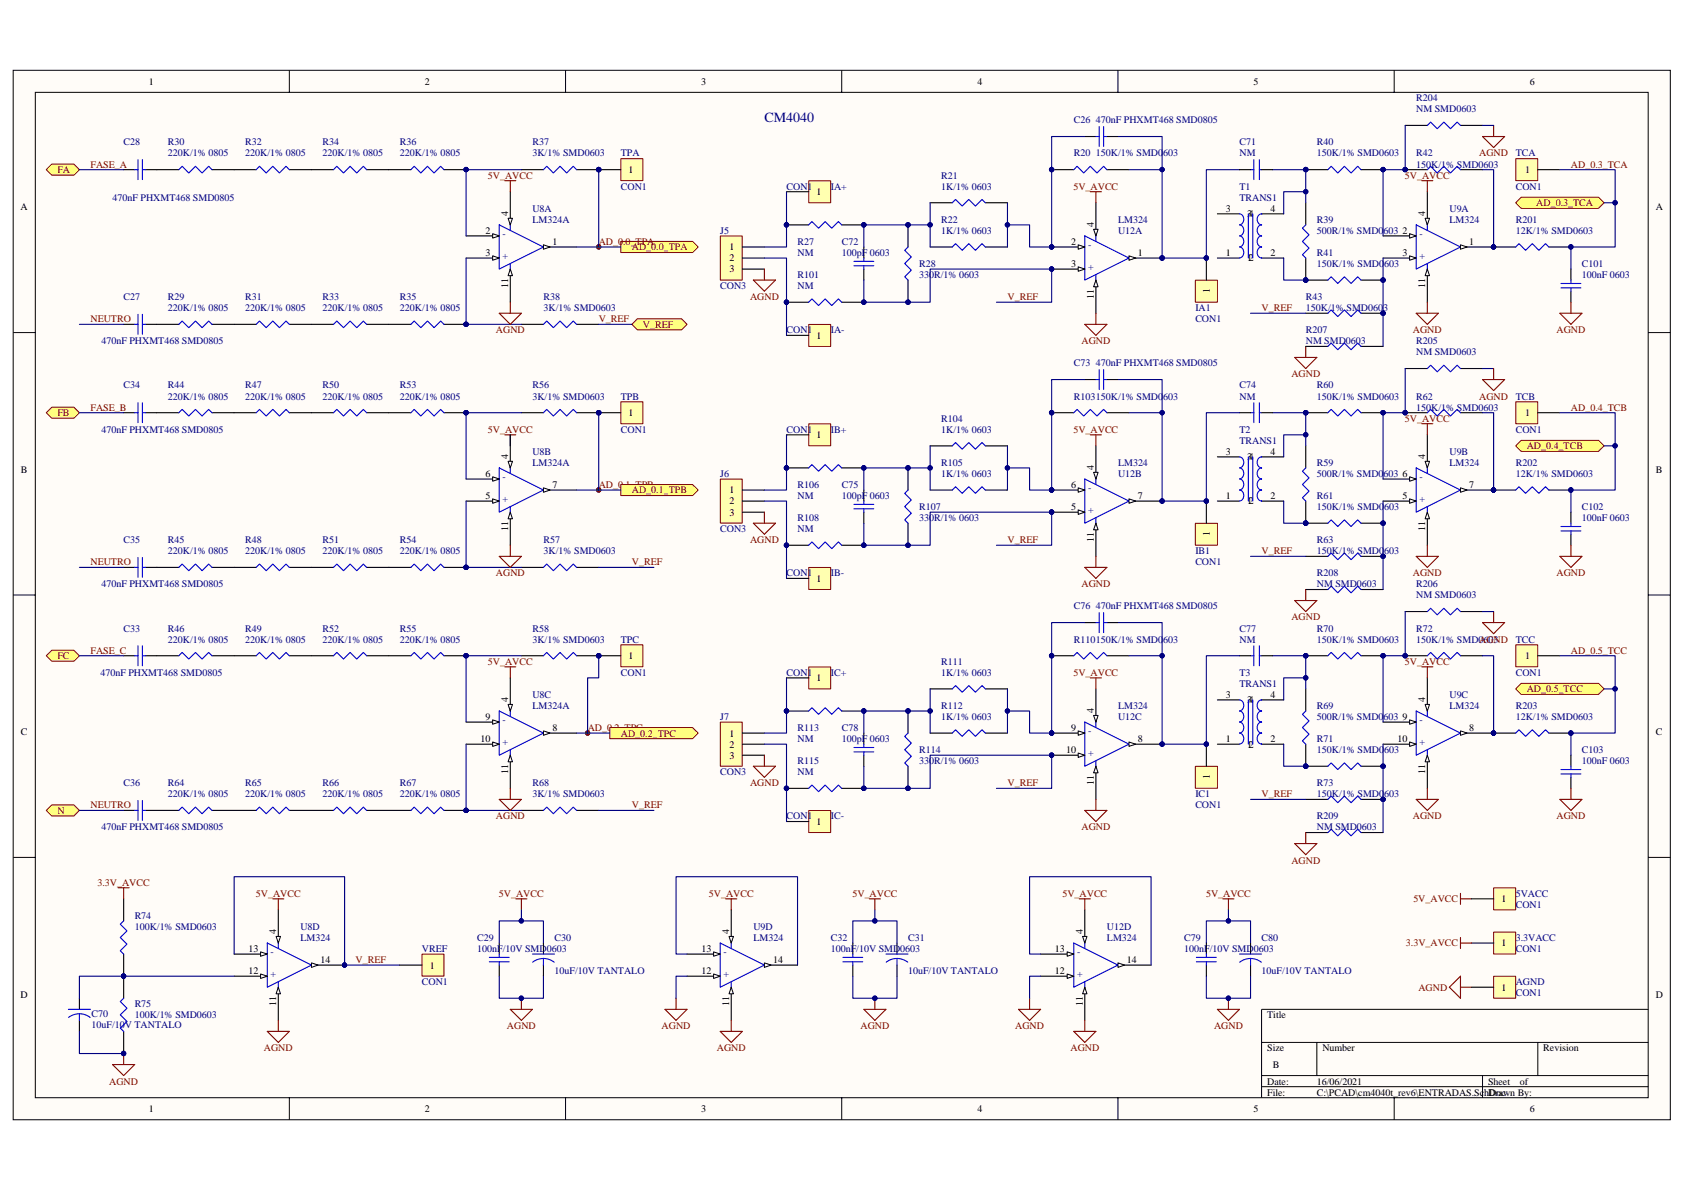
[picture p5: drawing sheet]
<svg xmlns="http://www.w3.org/2000/svg" width="420mm" height="297mm" viewBox="0 0 420 297" stroke-linecap="round" stroke-linejoin="round" font-family="sans-serif">
<defs><g id="words">
<text font-size="3.5" fill="#000080" x="190.8" y="30.6">CM4040</text>
<g font-size="2.5">
<text x="37.1" y="21.1">1</text>
<text x="106.1" y="21.1">2</text>
<text x="175.1" y="21.1">3</text>
<text x="244" y="21.1">4</text>
<text x="313" y="21.1">5</text>
<text x="381.9" y="21.1">6</text>
<text x="156.9" y="43.2">1</text>
<text x="380.7" y="43.2">1</text>
<text x="5.2" y="52.5">A</text>
<text x="126.9" y="53.9" transform="rotate(-90 126.9 53.9)">4</text>
<text x="203.8" y="48.7">1</text>
<text x="306" y="52.9">3</text>
<text x="317.2" y="52.9">4</text>
<text x="355.8" y="53.9" transform="rotate(-90 355.8 53.9)">4</text>
<text x="413.4" y="52.5">A</text>
<text x="121.2" y="58.4">2</text>
<text x="273.1" y="56.7" transform="rotate(-90 273.1 56.7)">4</text>
<text x="311.4" y="54.2">34</text>
<text x="350.1" y="58.4">2</text>
<text x="121.2" y="63.9">3</text>
<text x="137.9" y="61.1">1</text>
<text x="182.1" y="62.5">1</text>
<text x="182.1" y="65.3">2</text>
<text x="267.4" y="61.1">2</text>
<text x="284.1" y="63.9">1</text>
<text x="306" y="63.9">1</text>
<text x="311.4" y="65.3">12</text>
<text x="317.2" y="63.9">2</text>
<text x="350.1" y="63.9">3</text>
<text x="366.8" y="61.1">1</text>
<text x="126.9" y="71.9" transform="rotate(-90 126.9 71.9)">11</text>
<text x="182.1" y="68">3</text>
<text x="267.4" y="66.6">3</text>
<text x="355.8" y="71.9" transform="rotate(-90 355.8 71.9)">11</text>
<text x="273.1" y="74.6" transform="rotate(-90 273.1 74.6)">11</text>
<text x="302" y="73.1" transform="rotate(-90 302 73.1)">1</text>
<text x="203.8" y="84.6">1</text>
<text x="156.9" y="103.9">1</text>
<text x="380.7" y="103.9">1</text>
<text x="203.8" y="109.4">1</text>
<text x="306" y="113.5">3</text>
<text x="317.2" y="113.5">4</text>
<text x="5.2" y="118">B</text>
<text x="121.2" y="119">6</text>
<text x="126.9" y="114.6" transform="rotate(-90 126.9 114.6)">4</text>
<text x="273.1" y="117.4" transform="rotate(-90 273.1 117.4)">4</text>
<text x="311.4" y="114.9">34</text>
<text x="350.1" y="119">6</text>
<text x="355.8" y="114.6" transform="rotate(-90 355.8 114.6)">4</text>
<text x="413.4" y="118">B</text>
<text x="121.2" y="124.5">5</text>
<text x="137.9" y="121.8">7</text>
<text x="182.1" y="123.2">1</text>
<text x="182.1" y="125.9">2</text>
<text x="267.4" y="121.8">6</text>
<text x="284.1" y="124.5">7</text>
<text x="306" y="124.5">1</text>
<text x="311.4" y="125.9">12</text>
<text x="317.2" y="124.5">2</text>
<text x="350.1" y="124.5">5</text>
<text x="366.8" y="121.8">7</text>
<text x="182.1" y="128.7">3</text>
<text x="267.4" y="127.3">5</text>
<text x="126.9" y="132.5" transform="rotate(-90 126.9 132.5)">11</text>
<text x="273.1" y="135.3" transform="rotate(-90 273.1 135.3)">11</text>
<text x="302" y="133.8" transform="rotate(-90 302 133.8)">1</text>
<text x="355.8" y="132.5" transform="rotate(-90 355.8 132.5)">11</text>
<text x="203.8" y="145.2">1</text>
<text x="156.9" y="164.5">1</text>
<text x="380.7" y="164.5">1</text>
<text x="203.8" y="170.1">1</text>
<text x="121.2" y="179.7">9</text>
<text x="126.9" y="175.3" transform="rotate(-90 126.9 175.3)">4</text>
<text x="273.1" y="178" transform="rotate(-90 273.1 178)">4</text>
<text x="306" y="174.2">3</text>
<text x="311.4" y="175.6">34</text>
<text x="317.2" y="174.2">4</text>
<text x="350.1" y="179.7">9</text>
<text x="355.8" y="175.3" transform="rotate(-90 355.8 175.3)">4</text>
<text x="5.2" y="183.5">C</text>
<text x="120" y="185.2">10</text>
<text x="137.9" y="182.5">8</text>
<text x="182.1" y="183.9">1</text>
<text x="267.4" y="182.5">9</text>
<text x="284.1" y="185.2">8</text>
<text x="306" y="185.2">1</text>
<text x="317.2" y="185.2">2</text>
<text x="348.9" y="185.2">10</text>
<text x="366.8" y="182.5">8</text>
<text x="413.4" y="183.5">C</text>
<text x="182.1" y="186.6">2</text>
<text x="182.1" y="189.4">3</text>
<text x="266.1" y="188">10</text>
<text x="311.4" y="186.6">12</text>
<text x="126.9" y="193.2" transform="rotate(-90 126.9 193.2)">11</text>
<text x="273.1" y="196" transform="rotate(-90 273.1 196)">11</text>
<text x="302" y="194.5" transform="rotate(-90 302 194.5)">1</text>
<text x="355.8" y="193.2" transform="rotate(-90 355.8 193.2)">11</text>
<text x="203.8" y="205.9">1</text>
<text x="374.8" y="225.2">1</text>
<text x="68.9" y="233.2" transform="rotate(-90 68.9 233.2)">4</text>
<text x="182" y="233.2" transform="rotate(-90 182 233.2)">4</text>
<text x="270.3" y="233.2" transform="rotate(-90 270.3 233.2)">4</text>
<text x="62" y="237.6">13</text>
<text x="175.1" y="237.6">13</text>
<text x="263.4" y="237.6">13</text>
<text x="374.8" y="236.2">1</text>
<text x="62" y="243.1">12</text>
<text x="80" y="240.4">14</text>
<text x="107.3" y="241.8">1</text>
<text x="175.1" y="243.1">12</text>
<text x="193" y="240.4">14</text>
<text x="263.4" y="243.1">12</text>
<text x="281.3" y="240.4">14</text>
<text x="5.2" y="249">D</text>
<text x="68.9" y="251.1" transform="rotate(-90 68.9 251.1)">11</text>
<text x="182" y="251.1" transform="rotate(-90 182 251.1)">11</text>
<text x="270.3" y="251.1" transform="rotate(-90 270.3 251.1)">11</text>
<text x="374.8" y="247.3">1</text>
<text x="413.4" y="249">D</text>
<text x="316.3" y="254.2">Title</text>
<text x="316.3" y="262.4">Size</text>
<text x="330.1" y="262.4">Number</text>
<text x="385.3" y="262.4">Revision</text>
<text x="317.7" y="266.6">B</text>
<text x="316.3" y="270.7">Date:</text>
<text x="316.3" y="273.5">File:</text>
<text x="328.7" y="273.5">C:\PCAD\cm4040t_rev6\ENTRADAS.SchDoc</text>
<text x="328.8" y="270.7">16/06/2021</text>
<text x="371.5" y="270.7">Sheet</text>
<text x="371.5" y="273.5">Drawn By:</text>
<text x="379.5" y="270.7">of</text>
<text x="37.1" y="277.6">1</text>
<text x="106.1" y="277.6">2</text>
<text x="175.1" y="277.6">3</text>
<text x="244" y="277.6">4</text>
<text x="313" y="277.6">5</text>
<text x="381.9" y="277.6">6</text>
</g>
<g font-size="2.5" fill="#000080">
<text x="353.6" y="25.3">R204</text>
<text x="353.6" y="28">NM SMD0603</text>
<text x="268.1" y="30.8">C26 470nF PHXMT468 SMD0805</text>
<text x="30.9" y="36.3">C28</text>
<text x="41.9" y="36.3">R30</text>
<text x="41.9" y="39.1">220K/1% 0805</text>
<text x="61.2" y="36.3">R32</text>
<text x="61.2" y="39.1">220K/1% 0805</text>
<text x="80.5" y="36.3">R34</text>
<text x="80.5" y="39.1">220K/1% 0805</text>
<text x="99.8" y="36.3">R36</text>
<text x="99.8" y="39.1">220K/1% 0805</text>
<text x="132.9" y="36.3">R37</text>
<text x="132.9" y="39.1">3K/1% SMD0603</text>
<text x="155" y="39.1">TPA</text>
<text x="268.1" y="39.1">R20 150K/1% SMD0603</text>
<text x="309.4" y="36.3">C71</text>
<text x="309.4" y="39.1">NM</text>
<text x="328.7" y="36.3">R40</text>
<text x="328.7" y="39.1">150K/1% SMD0603</text>
<text x="353.6" y="39.1">R42</text>
<text x="353.6" y="41.8">150K/1% SMD0603</text>
<text x="378.4" y="39.1">TCA</text>
<text x="155" y="47.3">CON1</text>
<text x="196.4" y="47.3">CON1</text>
<text x="207.4" y="47.3">IA+</text>
<text x="235" y="44.6">R21</text>
<text x="235" y="47.3">1K/1% 0603</text>
<text x="309.4" y="47.3">T1</text>
<text x="378.4" y="47.3">CON1</text>
<text x="28.1" y="50.1">470nF PHXMT468 SMD0805</text>
<text x="132.9" y="52.9">U8A</text>
<text x="309.4" y="50.1">TRANS1</text>
<text x="361.9" y="52.9">U9A</text>
<text x="125.5" y="59.2">-</text>
<text x="132.9" y="55.6">LM324A</text>
<text x="179.8" y="58.4">J5</text>
<text x="235" y="55.6">R22</text>
<text x="235" y="58.4">1K/1% 0603</text>
<text x="279.1" y="58.4">U12A</text>
<text x="279.1" y="55.6">LM324</text>
<text x="328.7" y="55.6">R39</text>
<text x="328.7" y="58.4">500R/1% SMD0603</text>
<text x="354.4" y="59.2">-</text>
<text x="361.9" y="55.6">LM324</text>
<text x="378.4" y="55.6">R201</text>
<text x="378.4" y="58.4">12K/1% SMD0603</text>
<text x="125.5" y="64.7">+</text>
<text x="199.1" y="61.1">R27</text>
<text x="199.1" y="63.9">NM</text>
<text x="210.2" y="61.1">C72</text>
<text x="210.2" y="63.9">100pF 0603</text>
<text x="271.7" y="62">-</text>
<text x="328.7" y="63.9">R41</text>
<text x="354.4" y="64.7">+</text>
<text x="199.1" y="69.4">R101</text>
<text x="229.5" y="66.6">R28</text>
<text x="229.5" y="69.4">330R/1% 0603</text>
<text x="271.7" y="67.5">+</text>
<text x="328.7" y="66.6">150K/1% SMD0603</text>
<text x="394.9" y="66.6">C101</text>
<text x="394.9" y="69.4">100nF 0603</text>
<text x="30.9" y="74.9">C27</text>
<text x="41.9" y="74.9">R29</text>
<text x="41.9" y="77.7">220K/1% 0805</text>
<text x="61.2" y="74.9">R31</text>
<text x="61.2" y="77.7">220K/1% 0805</text>
<text x="80.5" y="74.9">R33</text>
<text x="80.5" y="77.7">220K/1% 0805</text>
<text x="99.8" y="74.9">R35</text>
<text x="99.8" y="77.7">220K/1% 0805</text>
<text x="135.7" y="74.9">R38</text>
<text x="135.7" y="77.7">3K/1% SMD0603</text>
<text x="179.8" y="72.2">CON3</text>
<text x="199.1" y="72.2">NM</text>
<text x="298.4" y="77.7">IA1</text>
<text x="326" y="74.9">R43</text>
<text x="326" y="77.7">150K/1% SMD0603</text>
<text x="196.4" y="83.2">CON1</text>
<text x="207.4" y="83.2">IA-</text>
<text x="298.4" y="80.4">CON1</text>
<text x="326" y="83.2">R207</text>
<text x="25.3" y="85.9">470nF PHXMT468 SMD0805</text>
<text x="326" y="85.9">NM SMD0603</text>
<text x="353.6" y="85.9">R205</text>
<text x="353.6" y="88.7">NM SMD0603</text>
<text x="268.1" y="91.5">C73 470nF PHXMT468 SMD0805</text>
<text x="30.9" y="97">C34</text>
<text x="41.9" y="97">R44</text>
<text x="41.9" y="99.7">220K/1% 0805</text>
<text x="61.2" y="97">R47</text>
<text x="61.2" y="99.7">220K/1% 0805</text>
<text x="80.5" y="97">R50</text>
<text x="80.5" y="99.7">220K/1% 0805</text>
<text x="99.8" y="97">R53</text>
<text x="99.8" y="99.7">220K/1% 0805</text>
<text x="132.9" y="97">R56</text>
<text x="132.9" y="99.7">3K/1% SMD0603</text>
<text x="155" y="99.7">TPB</text>
<text x="268.1" y="99.7">R103150K/1% SMD0603</text>
<text x="309.4" y="97">C74</text>
<text x="309.4" y="99.7">NM</text>
<text x="328.7" y="97">R60</text>
<text x="328.7" y="99.7">150K/1% SMD0603</text>
<text x="353.6" y="99.7">R62</text>
<text x="378.4" y="99.7">TCB</text>
<text x="235" y="105.2">R104</text>
<text x="353.6" y="102.5">150K/1% SMD0603</text>
<text x="25.3" y="108">470nF PHXMT468 SMD0805</text>
<text x="132.9" y="113.5">U8B</text>
<text x="155" y="108">CON1</text>
<text x="196.4" y="108">CON1</text>
<text x="207.4" y="108">IB+</text>
<text x="235" y="108">1K/1% 0603</text>
<text x="309.4" y="108">T2</text>
<text x="309.4" y="110.8">TRANS1</text>
<text x="361.9" y="113.5">U9B</text>
<text x="378.4" y="108">CON1</text>
<text x="125.5" y="119.9">-</text>
<text x="132.9" y="116.3">LM324A</text>
<text x="179.8" y="119">J6</text>
<text x="235" y="116.3">R105</text>
<text x="235" y="119">1K/1% 0603</text>
<text x="279.1" y="119">U12B</text>
<text x="279.1" y="116.3">LM324</text>
<text x="328.7" y="116.3">R59</text>
<text x="328.7" y="119">500R/1% SMD0603</text>
<text x="354.4" y="119.9">-</text>
<text x="361.9" y="116.3">LM324</text>
<text x="378.4" y="116.3">R202</text>
<text x="378.4" y="119">12K/1% SMD0603</text>
<text x="125.5" y="125.4">+</text>
<text x="199.1" y="121.8">R106</text>
<text x="199.1" y="124.5">NM</text>
<text x="210.2" y="121.8">C75</text>
<text x="210.2" y="124.5">100pF 0603</text>
<text x="271.7" y="122.6">-</text>
<text x="328.7" y="124.5">R61</text>
<text x="354.4" y="125.4">+</text>
<text x="199.1" y="130.1">R108</text>
<text x="229.5" y="127.3">R107</text>
<text x="229.5" y="130.1">330R/1% 0603</text>
<text x="271.7" y="128.1">+</text>
<text x="328.7" y="127.3">150K/1% SMD0603</text>
<text x="394.9" y="127.3">C102</text>
<text x="394.9" y="130.1">100nF 0603</text>
<text x="30.9" y="135.6">C35</text>
<text x="41.9" y="135.6">R45</text>
<text x="61.2" y="135.6">R48</text>
<text x="80.5" y="135.6">R51</text>
<text x="99.8" y="135.6">R54</text>
<text x="135.7" y="135.6">R57</text>
<text x="179.8" y="132.8">CON3</text>
<text x="199.1" y="132.8">NM</text>
<text x="328.7" y="135.6">R63</text>
<text x="41.9" y="138.3">220K/1% 0805</text>
<text x="61.2" y="138.3">220K/1% 0805</text>
<text x="80.5" y="138.3">220K/1% 0805</text>
<text x="99.8" y="138.3">220K/1% 0805</text>
<text x="135.7" y="138.3">3K/1% SMD0603</text>
<text x="196.4" y="143.8">CON1</text>
<text x="207.4" y="143.8">IB-</text>
<text x="298.4" y="138.3">IB1</text>
<text x="298.4" y="141.1">CON1</text>
<text x="328.7" y="138.3">150K/1% SMD0603</text>
<text x="328.7" y="143.8">R208</text>
<text x="25.3" y="146.6">470nF PHXMT468 SMD0805</text>
<text x="328.7" y="146.6">NM SMD0603</text>
<text x="353.6" y="146.6">R206</text>
<text x="353.6" y="149.4">NM SMD0603</text>
<text x="268.1" y="152.1">C76 470nF PHXMT468 SMD0805</text>
<text x="30.9" y="157.6">C33</text>
<text x="41.9" y="157.6">R46</text>
<text x="41.9" y="160.4">220K/1% 0805</text>
<text x="61.2" y="157.6">R49</text>
<text x="61.2" y="160.4">220K/1% 0805</text>
<text x="80.5" y="157.6">R52</text>
<text x="80.5" y="160.4">220K/1% 0805</text>
<text x="99.8" y="157.6">R55</text>
<text x="99.8" y="160.4">220K/1% 0805</text>
<text x="132.9" y="157.6">R58</text>
<text x="132.9" y="160.4">3K/1% SMD0603</text>
<text x="155" y="160.4">TPC</text>
<text x="268.1" y="160.4">R110150K/1% SMD0603</text>
<text x="309.4" y="157.6">C77</text>
<text x="309.4" y="160.4">NM</text>
<text x="328.7" y="157.6">R70</text>
<text x="328.7" y="160.4">150K/1% SMD0603</text>
<text x="353.6" y="157.6">R72</text>
<text x="353.6" y="160.4">150K/1% SMD0603</text>
<text x="378.4" y="160.4">TCC</text>
<text x="235" y="165.9">R111</text>
<text x="25.1" y="168.7">470nF PHXMT468 SMD0805</text>
<text x="155" y="168.7">CON1</text>
<text x="196.4" y="168.7">CON1</text>
<text x="207.4" y="168.7">IC+</text>
<text x="235" y="168.7">1K/1% 0603</text>
<text x="309.4" y="168.7">T3</text>
<text x="309.4" y="171.4">TRANS1</text>
<text x="378.4" y="168.7">CON1</text>
<text x="132.9" y="174.2">U8C</text>
<text x="132.9" y="177">LM324A</text>
<text x="179.8" y="179.7">J7</text>
<text x="235" y="177">R112</text>
<text x="235" y="179.7">1K/1% 0603</text>
<text x="279.1" y="179.7">U12C</text>
<text x="279.1" y="177">LM324</text>
<text x="328.7" y="177">R69</text>
<text x="328.7" y="179.7">500R/1% SMD0603</text>
<text x="361.9" y="174.2">U9C</text>
<text x="361.9" y="177">LM324</text>
<text x="378.4" y="177">R203</text>
<text x="378.4" y="179.7">12K/1% SMD0603</text>
<text x="125.5" y="180.5">-</text>
<text x="199.1" y="182.5">R113</text>
<text x="199.1" y="185.2">NM</text>
<text x="210.2" y="182.5">C78</text>
<text x="210.2" y="185.2">100pF 0603</text>
<text x="271.7" y="183.3">-</text>
<text x="328.7" y="185.2">R71</text>
<text x="354.4" y="180.5">-</text>
<text x="125.5" y="186.1">+</text>
<text x="199.1" y="190.7">R115</text>
<text x="229.5" y="188">R114</text>
<text x="229.5" y="190.7">330R/1% 0603</text>
<text x="271.7" y="188.8">+</text>
<text x="328.7" y="188">150K/1% SMD0603</text>
<text x="354.4" y="186.1">+</text>
<text x="394.9" y="188">C103</text>
<text x="394.9" y="190.7">100nF 0603</text>
<text x="30.9" y="196.3">C36</text>
<text x="41.9" y="196.3">R64</text>
<text x="61.2" y="196.3">R65</text>
<text x="80.5" y="196.3">R66</text>
<text x="99.8" y="196.3">R67</text>
<text x="132.9" y="196.3">R68</text>
<text x="179.8" y="193.5">CON3</text>
<text x="199.1" y="193.5">NM</text>
<text x="328.7" y="196.3">R73</text>
<text x="41.9" y="199">220K/1% 0805</text>
<text x="61.2" y="199">220K/1% 0805</text>
<text x="80.5" y="199">220K/1% 0805</text>
<text x="99.8" y="199">220K/1% 0805</text>
<text x="132.9" y="199">3K/1% SMD0603</text>
<text x="298.4" y="199">IC1</text>
<text x="298.4" y="201.8">CON1</text>
<text x="328.7" y="199">150K/1% SMD0603</text>
<text x="25.3" y="207.3">470nF PHXMT468 SMD0805</text>
<text x="196.4" y="204.5">CON1</text>
<text x="207.4" y="204.5">IC-</text>
<text x="328.7" y="204.5">R209</text>
<text x="328.7" y="207.3">NM SMD0603</text>
<text x="378.4" y="223.8">5VACC</text>
<text x="378.4" y="226.6">CON1</text>
<text x="33.6" y="229.3">R74</text>
<text x="33.6" y="232.1">100K/1% SMD0603</text>
<text x="75" y="232.1">U8D</text>
<text x="188.1" y="232.1">U9D</text>
<text x="276.3" y="232.1">U12D</text>
<text x="67.6" y="238.4">-</text>
<text x="75" y="234.9">LM324</text>
<text x="105.3" y="237.6">VREF</text>
<text x="119.1" y="234.9">C29</text>
<text x="119.1" y="237.6">100nF/10V SMD0603</text>
<text x="138.4" y="234.9">C30</text>
<text x="180.6" y="238.4">-</text>
<text x="188.1" y="234.9">LM324</text>
<text x="207.4" y="234.9">C32</text>
<text x="207.4" y="237.6">100nF/10V SMD0603</text>
<text x="226.7" y="234.9">C31</text>
<text x="268.9" y="238.4">-</text>
<text x="276.3" y="234.9">LM324</text>
<text x="295.6" y="234.9">C79</text>
<text x="295.6" y="237.6">100nF/10V SMD0603</text>
<text x="315" y="234.9">C80</text>
<text x="378.4" y="234.9">3.3VACC</text>
<text x="378.4" y="237.6">CON1</text>
<text x="67.6" y="244">+</text>
<text x="105.3" y="245.9">CON1</text>
<text x="138.4" y="243.1">10uF/10V TANTALO</text>
<text x="180.6" y="244">+</text>
<text x="226.7" y="243.1">10uF/10V TANTALO</text>
<text x="268.9" y="244">+</text>
<text x="315" y="243.1">10uF/10V TANTALO</text>
<text x="378.4" y="245.9">AGND</text>
<text x="33.6" y="251.4">R75</text>
<text x="378.4" y="248.6">CON1</text>
<text x="22.9" y="253.9">C70</text>
<text x="22.9" y="256.6">10uF/10V TANTALO</text>
<text x="33.6" y="254.2">100K/1% SMD0603</text>
</g>
<g font-size="2.5" fill="#800000">
<text x="22.6" y="41.8">FASE_A</text>
<text x="369.3" y="39.1">AGND</text>
<text x="392.2" y="41.8">AD_0.3_TCA</text>
<text x="14.3" y="43.2">FA</text>
<text x="121.8" y="44.6">5V_AVCC</text>
<text x="268" y="47.3">5V_AVCC</text>
<text x="350.7" y="44.6">5V_AVCC</text>
<text x="383.5" y="51.5">AD_0.3_TCA</text>
<text x="149.5" y="61.1">AD_0.0_TPA</text>
<text x="157.7" y="62.5">AD_0.0_TPA</text>
<text x="187.3" y="74.9">AGND</text>
<text x="251.5" y="74.9">V_REF</text>
<text x="315" y="77.7">V_REF</text>
<text x="22.6" y="80.4">NEUTRO</text>
<text x="123.8" y="83.2">AGND</text>
<text x="149.5" y="80.4">V_REF</text>
<text x="160.5" y="81.8">V_REF</text>
<text x="352.7" y="83.2">AGND</text>
<text x="388.6" y="83.2">AGND</text>
<text x="270" y="85.9">AGND</text>
<text x="322.4" y="94.2">AGND</text>
<text x="369.3" y="99.7">AGND</text>
<text x="14.3" y="103.9">FB</text>
<text x="22.6" y="102.5">FASE_B</text>
<text x="350.7" y="105.2">5V_AVCC</text>
<text x="392.2" y="102.5">AD_0.4_TCB</text>
<text x="121.8" y="108">5V_AVCC</text>
<text x="268" y="108">5V_AVCC</text>
<text x="381.2" y="112.1">AD_0.4_TCB</text>
<text x="149.5" y="121.8">AD_0.1_TPB</text>
<text x="157.7" y="123.2">AD_0.1_TPB</text>
<text x="187.3" y="135.6">AGND</text>
<text x="251.5" y="135.6">V_REF</text>
<text x="22.6" y="141.1">NEUTRO</text>
<text x="123.8" y="143.8">AGND</text>
<text x="157.7" y="141.1">V_REF</text>
<text x="315" y="138.3">V_REF</text>
<text x="352.7" y="143.8">AGND</text>
<text x="388.6" y="143.8">AGND</text>
<text x="270" y="146.6">AGND</text>
<text x="322.4" y="154.9">AGND</text>
<text x="369.3" y="160.4">AGND</text>
<text x="14.3" y="164.5">FC</text>
<text x="22.6" y="163.2">FASE_C</text>
<text x="121.8" y="165.9">5V_AVCC</text>
<text x="350.7" y="165.9">5V_AVCC</text>
<text x="392.2" y="163.2">AD_0.5_TCC</text>
<text x="268" y="168.7">5V_AVCC</text>
<text x="381.2" y="172.8">AD_0.5_TCC</text>
<text x="146.7" y="182.5">AD_0.2_TPC</text>
<text x="155" y="183.9">AD_0.2_TPC</text>
<text x="187.3" y="196.3">AGND</text>
<text x="251.5" y="196.3">V_REF</text>
<text x="14.3" y="203.2">N</text>
<text x="22.6" y="201.8">NEUTRO</text>
<text x="157.7" y="201.8">V_REF</text>
<text x="315" y="199">V_REF</text>
<text x="123.8" y="204.5">AGND</text>
<text x="270" y="207.3">AGND</text>
<text x="352.7" y="204.5">AGND</text>
<text x="388.6" y="204.5">AGND</text>
<text x="322.4" y="215.6">AGND</text>
<text x="24.3" y="221.1">3.3V_AVCC</text>
<text x="63.9" y="223.8">5V_AVCC</text>
<text x="124.6" y="223.8">5V_AVCC</text>
<text x="177" y="223.8">5V_AVCC</text>
<text x="212.8" y="223.8">5V_AVCC</text>
<text x="265.2" y="223.8">5V_AVCC</text>
<text x="301.1" y="223.8">5V_AVCC</text>
<text x="352.8" y="225.2">5V_AVCC</text>
<text x="351" y="236.2">3.3V_AVCC</text>
<text x="88.8" y="240.4">V_REF</text>
<text x="354.1" y="247.3">AGND</text>
<text x="126.6" y="256.9">AGND</text>
<text x="165.2" y="256.9">AGND</text>
<text x="214.8" y="256.9">AGND</text>
<text x="253.4" y="256.9">AGND</text>
<text x="303.1" y="256.9">AGND</text>
<text x="65.9" y="262.4">AGND</text>
<text x="179" y="262.4">AGND</text>
<text x="267.2" y="262.4">AGND</text>
<text x="27.3" y="270.7">AGND</text>
</g>
</g></defs>
<path d="M3.3 17.6h413.7v261.9h-413.7z" fill="#fffcf8"/>
<path d="M3.3 17.5h413.7v262h-413.7z" fill="none" stroke="#000" stroke-width=".25"/>
<path d="M8.8 23.1h402.7v250.9h-402.7z" fill="#fffcf8"/>
<g fill="none" stroke="#000" stroke-width=".25">
<path d="M72.2 17.5v5.6M141.2 17.5v5.6M210.1 17.5v5.6M279.1 17.5v5.6M348.1 17.5v5.6M8.8 23.1h402.7v250.9h-402.7zM3.3 83h5.5M411.5 83h5.5M3.3 148.5h5.5M411.5 148.5h5.5M3.3 214h5.5M411.5 214h5.5"/>
<path d="M411.5 251.9h-96.6v22.1M72.2 274v5.5M141.2 274v5.5M210.1 274v5.5M279.1 274v5.5M314.9 260.2h96.6M314.9 268.5h96.6M314.9 271.3h96.6M328.7 260.2v8.3M348.1 274v5.5M370.1 268.5v5.5M383.9 260.2v8.3"/>
</g>
<g fill="#000080" stroke="#000080" stroke-width=".25">
<circle cx="146.7" cy="183" r=".54"/>
<circle cx="149.5" cy="122.3" r=".54"/>
<circle cx="149.5" cy="61.6" r=".54"/>
<circle cx="116.4" cy="42.3" r=".54"/>
<circle cx="149.5" cy="42.3" r=".54"/>
<circle cx="116.4" cy="80.9" r=".54"/>
<circle cx="116.4" cy="103" r=".54"/>
<circle cx="149.5" cy="103" r=".54"/>
<circle cx="116.4" cy="141.6" r=".54"/>
</g>
<g fill="none" stroke="#000" stroke-width=".28">
<path d="M39.1 42.4h5.6M52.9 42.4h11.1M72.2 42.4h11.1M91.5 42.4h11.1M110.8 42.4h5.6M130.2 42.4h5.5M143.9 42.4h5.6M116.4 64.4h8.2M39.1 81h5.6M52.9 81h11.1M72.2 81h11.1M91.5 81h11.1"/>
<path d="M110.8 81h5.6M130.2 81h5.5M143.9 81h5.6M39.1 103h5.6M52.9 103h11.1M72.2 103h11.1M91.5 103h11.1M110.8 103h5.6M130.2 103h5.5M143.9 103h5.6M39.1 141.6h5.6M52.9 141.6h11.1"/>
<path d="M72.2 141.6h11.1M91.5 141.6h11.1M110.8 141.6h5.6M130.2 141.6h5.5M143.9 141.6h5.6"/>
</g>
<g fill="none" stroke="#00f" stroke-width=".28">
<path d="M44.7 42.4l.8-.9 1.6 1.7 1.7-1.7 1.7 1.7 1.6-1.7 .8 .9M64 42.4l.8-.9 1.7 1.7 1.6-1.7 1.7 1.7 1.6-1.7 .8 .9M83.3 42.4l.8-.9 1.7 1.7 1.6-1.7 1.7 1.7 1.6-1.7 .8 .9M102.6 42.4l.8-.9 1.7 1.7 1.6-1.7 1.7 1.7 1.6-1.7 .8 .9M124.6 56.1l11.1 5.6-11.1 5.5zM127.4 56.1v1.4M135.7 42.4l.8-.9 1.6 1.7 1.7-1.7 1.7 1.7 1.6-1.7 .8 .9M127.4 65.8v1.4M44.7 81l.8-.9 1.6 1.7 1.7-1.7 1.7 1.7 1.6-1.7 .8 .9M64 81l.8-.9 1.7 1.7 1.6-1.7 1.7 1.7 1.6-1.7 .8 .9M83.3 81l.8-.9 1.7 1.7 1.6-1.7 1.7 1.7 1.6-1.7 .8 .9M102.6 81l.8-.9 1.7 1.7 1.6-1.7 1.7 1.7 1.6-1.7 .8 .9"/>
<path d="M135.7 81l.8-.9 1.6 1.7 1.7-1.7 1.7 1.7 1.6-1.7 .8 .9M44.7 103l.8-.8 1.6 1.6 1.7-1.6 1.7 1.6 1.6-1.6 .8 .8M64 103l.8-.8 1.7 1.6 1.6-1.6 1.7 1.6 1.6-1.6 .8 .8M83.3 103l.8-.8 1.7 1.6 1.6-1.6 1.7 1.6 1.6-1.6 .8 .8M102.6 103l.8-.8 1.7 1.6 1.6-1.6 1.7 1.6 1.6-1.6 .8 .8M135.7 103l.8-.8 1.6 1.6 1.7-1.6 1.7 1.6 1.6-1.6 .8 .8M44.7 141.6l.8-.8 1.6 1.7 1.7-1.7 1.7 1.7 1.6-1.7 .8 .8M64 141.6l.8-.8 1.7 1.7 1.6-1.7 1.7 1.7 1.6-1.7 .8 .8M83.3 141.6l.8-.8 1.7 1.7 1.6-1.7 1.7 1.7 1.6-1.7 .8 .8M102.6 141.6l.8-.8 1.7 1.7 1.6-1.7 1.7 1.7 1.6-1.7 .8 .8M135.7 141.6l.8-.8 1.6 1.7 1.7-1.7 1.7 1.7 1.6-1.7 .8 .8"/>
</g>
<path d="M123 63.9l1.6 .5-1.6 .6z" fill="#fffcf8"/>
<path d="M123 63.9l1.6 .5-1.6 .6z" fill="none" stroke="#000" stroke-width=".25"/>
<path d="M116.4 58.9h8.2" fill="none" stroke="#000" stroke-width=".28"/>
<path d="M123 58.3l1.6 .6-1.6 .5z" fill="#fffcf8"/>
<path d="M123 58.3l1.6 .6-1.6 .5z" fill="none" stroke="#000" stroke-width=".25"/>
<path d="M135.7 61.7h8.2" fill="none" stroke="#000" stroke-width=".28"/>
<path d="M135.7 61.1l1.6 .6-1.6 .5z" fill="#fffcf8"/>
<path d="M135.7 61.1l1.6 .6-1.6 .5z" fill="none" stroke="#000" stroke-width=".25"/>
<path d="M127.4 47.9v8.2" fill="none" stroke="#000" stroke-width=".28"/>
<path d="M126.8 54.5h1.1l-.5 1.6z" fill="#fffcf8"/>
<path d="M126.8 54.5h1.1l-.5 1.6z" fill="none" stroke="#000" stroke-width=".25"/>
<path d="M127.4 67.2v8.2" fill="none" stroke="#000" stroke-width=".28"/>
<path d="M127.4 67.2l.5 1.6h-1.1z" fill="#fffcf8"/>
<path d="M127.4 67.2l.5 1.6h-1.1z" fill="none" stroke="#000" stroke-width=".25"/>
<path d="M126 45.1h2.8M127.4 45.1v2.8M126 108.5h2.8M127.4 108.5v2.8M126 166.5h2.8M127.4 166.5v2.7" fill="none" stroke="#800000" stroke-width=".28"/>
<g fill="none" stroke="#000" stroke-width=".28">
<path d="M303.9 53.4h5.5M314.9 53.4h5.6M326 42.4h5.5M326 50.6v5.5M339.8 42.4h5.5M350.8 42.4h5.5M364.6 42.4h5.5M303.9 64.4h5.5M314.9 64.4h5.6M326 78.2h5.5M326 64.4v5.5h5.5M339.8 78.2h5.5"/>
<path d="M339.8 69.9h5.5M345.3 64.4h8.3M39.1 163.7h5.6M52.9 163.7h11.1M72.2 163.7h11.1M91.5 163.7h11.1M110.8 163.7h5.6M130.2 163.7h5.5M143.9 163.7h5.6M39.1 202.3h5.6M52.9 202.3h11.1M72.2 202.3h11.1"/>
<path d="M91.5 202.3h11.1M110.8 202.3h5.6M130.2 202.3h5.5M143.9 202.3h5.6"/>
</g>
<g fill="none" stroke="#00f" stroke-width=".28">
<path d="M309.4 53.4a1.42 1.42 0 0 1 1.1 1.4 1.42 1.42 0 0 1-1.1 1.3 1.42 1.42 0 0 1 1.1 1.4 1.42 1.42 0 0 1-1.1 1.4 1.41 1.41 0 0 1 1.1 1.4 1.41 1.41 0 0 1-1.1 1.3M311.6 53.4v11M312.7 53.4v11M314.9 53.4h.1a1.4 1.4 0 0 0-1.2 1.3 1.4 1.4 0 0 0 1.2 1.4 1.4 1.4 0 0 0-1.2 1.4 1.4 1.4 0 0 0 1.2 1.4 1.4 1.4 0 0 0-1.2 1.4 1.4 1.4 0 0 0 1.2 1.3h-.1M326 56.1l-.8 .9 1.6 1.6-1.6 1.7 1.6 1.6-1.6 1.7 .8 .8M331.5 42.4l.8-.9 1.7 1.7 1.6-1.7 1.7 1.7 1.7-1.7 .8 .9M353.6 56.1l11 5.6-11 5.5zM356.3 42.4l.9-.9 1.6 1.7 1.7-1.7 1.6 1.7 1.7-1.7 .8 .9M356.3 56.1v1.4M309.4 61.7a1.41 1.41 0 0 1 1.1 1.3 1.41 1.41 0 0 1-1.1 1.4M314.9 61.7h.1a1.4 1.4 0 0 0-1.2 1.3 1.4 1.4 0 0 0 1.2 1.4h-.1M331.5 78.2l.8-.8 1.7 1.6 1.6-1.6 1.7 1.6 1.7-1.6 .8 .8"/>
<path d="M331.5 69.9l.8-.8 1.7 1.7 1.6-1.7 1.7 1.7 1.7-1.7 .8 .8M356.3 65.8v1.4M44.7 163.7l.8-.8 1.6 1.6 1.7-1.6 1.7 1.6 1.6-1.6 .8 .8M64 163.7l.8-.8 1.7 1.6 1.6-1.6 1.7 1.6 1.6-1.6 .8 .8M83.3 163.7l.8-.8 1.7 1.6 1.6-1.6 1.7 1.6 1.6-1.6 .8 .8M102.6 163.7l.8-.8 1.7 1.6 1.6-1.6 1.7 1.6 1.6-1.6 .8 .8M135.7 163.7l.8-.8 1.6 1.6 1.7-1.6 1.7 1.6 1.6-1.6 .8 .8M44.7 202.3l.8-.8 1.6 1.6 1.7-1.6 1.7 1.6 1.6-1.6 .8 .8M64 202.3l.8-.8 1.7 1.6 1.6-1.6 1.7 1.6 1.6-1.6 .8 .8M83.3 202.3l.8-.8 1.7 1.6 1.6-1.6 1.7 1.6 1.6-1.6 .8 .8M102.6 202.3l.8-.8 1.7 1.6 1.6-1.6 1.7 1.6 1.6-1.6 .8 .8M135.7 202.3l.8-.8 1.6 1.6 1.7-1.6 1.7 1.6 1.6-1.6 .8 .8"/>
</g>
<g fill="#000080" stroke="#000080" stroke-width=".25">
<circle cx="116.4" cy="163.7" r=".54"/>
<circle cx="149.5" cy="163.7" r=".54"/>
<circle cx="116.4" cy="202.3" r=".54"/>
<circle cx="326" cy="69.9" r=".54"/>
<circle cx="326" cy="42.3" r=".54"/>
<circle cx="345.3" cy="42.3" r=".54"/>
<circle cx="350.8" cy="42.3" r=".54"/>
<circle cx="345.3" cy="78.2" r=".54"/>
<circle cx="345.3" cy="69.9" r=".54"/>
</g>
<path d="M351.9 63.9l1.7 .5-1.7 .6z" fill="#fffcf8"/>
<path d="M351.9 63.9l1.7 .5-1.7 .6z" fill="none" stroke="#000" stroke-width=".25"/>
<path d="M345.3 58.9h8.3" fill="none" stroke="#000" stroke-width=".28"/>
<path d="M351.9 58.3l1.7 .6-1.7 .5z" fill="#fffcf8"/>
<path d="M351.9 58.3l1.7 .6-1.7 .5z" fill="none" stroke="#000" stroke-width=".25"/>
<path d="M364.6 61.7h8.3" fill="none" stroke="#000" stroke-width=".28"/>
<path d="M364.6 61.1l1.7 .6-1.7 .5z" fill="#fffcf8"/>
<path d="M364.6 61.1l1.7 .6-1.7 .5z" fill="none" stroke="#000" stroke-width=".25"/>
<circle cx="372.9" cy="61.6" r=".53" fill="#000080" stroke="#000080" stroke-width=".25"/>
<path d="M356.3 47.9v8.2" fill="none" stroke="#000" stroke-width=".28"/>
<path d="M355.8 54.5h1.1l-.6 1.6z" fill="#fffcf8"/>
<path d="M355.8 54.5h1.1l-.6 1.6z" fill="none" stroke="#000" stroke-width=".25"/>
<path d="M356.3 67.2v8.2" fill="none" stroke="#000" stroke-width=".28"/>
<path d="M356.3 67.2l.6 1.6h-1.1z" fill="#fffcf8"/>
<path d="M356.3 67.2l.6 1.6h-1.1z" fill="none" stroke="#000" stroke-width=".25"/>
<circle cx="372.9" cy="61.6" r=".53" fill="#000080" stroke="#000080" stroke-width=".25"/>
<path d="M353.6 116.8l11 5.5-11 5.5zM356.3 116.8v1.4M356.3 126.4v1.4" fill="none" stroke="#00f" stroke-width=".28"/>
<path d="M345.3 125.1h8.3" fill="none" stroke="#000" stroke-width=".28"/>
<path d="M351.9 124.5l1.7 .6-1.7 .5z" fill="#fffcf8"/>
<path d="M351.9 124.5l1.7 .6-1.7 .5z" fill="none" stroke="#000" stroke-width=".25"/>
<path d="M345.3 119.6h8.3" fill="none" stroke="#000" stroke-width=".28"/>
<path d="M351.9 119l1.7 .6-1.7 .5z" fill="#fffcf8"/>
<path d="M351.9 119l1.7 .6-1.7 .5z" fill="none" stroke="#000" stroke-width=".25"/>
<path d="M364.6 122.3h8.3" fill="none" stroke="#000" stroke-width=".28"/>
<path d="M364.6 121.8l1.7 .5-1.7 .6z" fill="#fffcf8"/>
<path d="M364.6 121.8l1.7 .5-1.7 .6z" fill="none" stroke="#000" stroke-width=".25"/>
<circle cx="372.9" cy="122.3" r=".54" fill="#000080" stroke="#000080" stroke-width=".25"/>
<path d="M356.3 108.5v8.3" fill="none" stroke="#000" stroke-width=".28"/>
<path d="M355.8 115.1h1.1l-.6 1.7z" fill="#fffcf8"/>
<path d="M355.8 115.1h1.1l-.6 1.7z" fill="none" stroke="#000" stroke-width=".25"/>
<path d="M356.3 127.8v8.3" fill="none" stroke="#000" stroke-width=".28"/>
<path d="M356.3 127.8l.6 1.7h-1.1z" fill="#fffcf8"/>
<path d="M356.3 127.8l.6 1.7h-1.1z" fill="none" stroke="#000" stroke-width=".25"/>
<circle cx="372.9" cy="122.3" r=".54" fill="#000080" stroke="#000080" stroke-width=".25"/>
<path d="M353.6 177.5l11 5.5-11 5.5zM356.3 177.5v1.4M356.3 187.1v1.4" fill="none" stroke="#00f" stroke-width=".28"/>
<path d="M345.3 185.8h8.3" fill="none" stroke="#000" stroke-width=".28"/>
<path d="M351.9 185.2l1.7 .6-1.7 .5z" fill="#fffcf8"/>
<path d="M351.9 185.2l1.7 .6-1.7 .5z" fill="none" stroke="#000" stroke-width=".25"/>
<path d="M345.3 180.2h8.3" fill="none" stroke="#000" stroke-width=".28"/>
<path d="M351.9 179.7l1.7 .5-1.7 .6z" fill="#fffcf8"/>
<path d="M351.9 179.7l1.7 .5-1.7 .6z" fill="none" stroke="#000" stroke-width=".25"/>
<path d="M364.6 183h8.3" fill="none" stroke="#000" stroke-width=".28"/>
<path d="M364.6 182.4l1.7 .6-1.7 .5z" fill="#fffcf8"/>
<path d="M364.6 182.4l1.7 .6-1.7 .5z" fill="none" stroke="#000" stroke-width=".25"/>
<circle cx="372.9" cy="183" r=".54" fill="#000080" stroke="#000080" stroke-width=".25"/>
<path d="M356.3 169.2v8.3" fill="none" stroke="#000" stroke-width=".28"/>
<path d="M355.8 175.8h1.1l-.6 1.7z" fill="#fffcf8"/>
<path d="M355.8 175.8h1.1l-.6 1.7z" fill="none" stroke="#000" stroke-width=".25"/>
<path d="M356.3 188.5v8.3" fill="none" stroke="#000" stroke-width=".28"/>
<path d="M356.3 188.5l.6 1.7h-1.1z" fill="#fffcf8"/>
<path d="M356.3 188.5l.6 1.7h-1.1z" fill="none" stroke="#000" stroke-width=".25"/>
<g fill="#000080" stroke="#000080" stroke-width=".25">
<circle cx="372.9" cy="183" r=".54"/>
<circle cx="326" cy="130.6" r=".54"/>
<circle cx="326" cy="103" r=".54"/>
<circle cx="345.3" cy="103" r=".54"/>
<circle cx="350.8" cy="103" r=".54"/>
<circle cx="345.3" cy="138.9" r=".53"/>
<circle cx="345.3" cy="130.6" r=".54"/>
<circle cx="326" cy="191.3" r=".54"/>
<circle cx="326" cy="163.7" r=".54"/>
<circle cx="345.3" cy="163.7" r=".54"/>
<circle cx="350.8" cy="163.7" r=".54"/>
<circle cx="345.3" cy="199.5" r=".54"/>
<circle cx="345.3" cy="191.3" r=".54"/>
</g>
<path d="M355 45.1h2.7M356.3 45.1v2.8M355 105.8h2.7M356.3 105.8v2.7M355 166.5h2.7M356.3 166.5v2.7" fill="none" stroke="#800000" stroke-width=".28"/>
<g fill="none" stroke="#000" stroke-width=".28">
<path d="M303.9 114h5.5M314.9 114h5.6M326 103h5.5M326 111.3v5.5M339.8 103h5.5M350.8 103h5.5M364.6 103h5.5M303.9 125.1h5.5M314.9 125.1h5.6M326 138.9h5.5M326 125.1v5.5h5.5M339.8 138.9h5.5"/>
<path d="M339.8 130.6h5.5M303.9 174.7h5.5M314.9 174.7h5.6M326 163.7h5.5M326 172v5.5M339.8 163.7h5.5M350.8 163.7h5.5M364.6 163.7h5.5M303.9 185.8h5.5M314.9 185.8h5.6M326 199.5h5.5M326 185.8v5.5h5.5"/>
<path d="M339.8 199.5h5.5M339.8 191.3h5.5M58.5 243.7h8.2"/>
</g>
<g fill="none" stroke="#00f" stroke-width=".28">
<path d="M309.4 119.6a1.42 1.42 0 0 1 1.1 1.3 1.42 1.42 0 0 1-1.1 1.4 1.41 1.41 0 0 1 1.1 1.4 1.41 1.41 0 0 1-1.1 1.4M309.4 114a1.42 1.42 0 0 1 1.1 1.4 1.42 1.42 0 0 1-1.1 1.4 1.41 1.41 0 0 1 1.1 1.4 1.41 1.41 0 0 1-1.1 1.3M311.6 114v11.1M312.7 114v11.1M314.9 119.6h.1a1.4 1.4 0 0 0-1.2 1.3 1.4 1.4 0 0 0 1.2 1.4 1.4 1.4 0 0 0-1.2 1.4 1.4 1.4 0 0 0 1.2 1.4h-.1M314.9 114h.1a1.4 1.4 0 0 0-1.2 1.4 1.4 1.4 0 0 0 1.2 1.4 1.4 1.4 0 0 0-1.2 1.4 1.4 1.4 0 0 0 1.2 1.3h-.1M326 116.8l-.8 .8 1.6 1.7-1.6 1.6 1.6 1.7-1.6 1.6 .8 .9M331.5 103l.8-.8 1.7 1.6 1.6-1.6 1.7 1.6 1.7-1.6 .8 .8M356.3 103l.9-.8 1.6 1.6 1.7-1.6 1.6 1.6 1.7-1.6 .8 .8M331.5 138.9l.8-.9 1.7 1.7 1.6-1.7 1.7 1.7 1.7-1.7 .8 .9M331.5 130.6l.8-.8 1.7 1.6 1.6-1.6 1.7 1.6 1.7-1.6 .8 .8M309.4 177.5a1.41 1.41 0 0 1 1.1 1.3 1.41 1.41 0 0 1-1.1 1.4"/>
<path d="M309.4 174.7a1.41 1.41 0 0 1 1.1 1.4 1.41 1.41 0 0 1-1.1 1.3M311.6 174.7v11.1M312.7 174.7v11.1M314.9 177.5h.1a1.4 1.4 0 0 0-1.2 1.3 1.4 1.4 0 0 0 1.2 1.4h-.1M314.9 174.7h.1a1.4 1.4 0 0 0-1.2 1.4 1.4 1.4 0 0 0 1.2 1.3h-.1M326 177.5l-.8 .8 1.6 1.7-1.6 1.6 1.6 1.7-1.6 1.6 .8 .9M331.5 163.7l.8-.8 1.7 1.6 1.6-1.6 1.7 1.6 1.7-1.6 .8 .8M356.3 163.7l.9-.8 1.6 1.6 1.7-1.6 1.6 1.6 1.7-1.6 .8 .8M309.4 180.2a1.42 1.42 0 0 1 1.1 1.4 1.42 1.42 0 0 1-1.1 1.4 1.41 1.41 0 0 1 1.1 1.4 1.41 1.41 0 0 1-1.1 1.3M314.9 180.2h.1a1.4 1.4 0 0 0-1.2 1.4 1.4 1.4 0 0 0 1.2 1.4 1.4 1.4 0 0 0-1.2 1.4 1.4 1.4 0 0 0 1.2 1.3h-.1M331.5 199.5l.8-.8 1.7 1.7 1.6-1.7 1.7 1.7 1.7-1.7 .8 .8M331.5 191.3l.8-.9 1.7 1.7 1.6-1.7 1.7 1.7 1.7-1.7 .8 .9"/>
<path d="M66.7 235.4l11.1 5.5-11.1 5.5zM69.5 235.4v1.4M69.5 245v1.4"/>
</g>
<path d="M65.1 243.1l1.6 .6-1.6 .5z" fill="#fffcf8"/>
<path d="M65.1 243.1l1.6 .6-1.6 .5z" fill="none" stroke="#000" stroke-width=".25"/>
<path d="M58.5 238.1h8.2" fill="none" stroke="#000" stroke-width=".28"/>
<path d="M65.1 237.6l1.6 .5-1.6 .6z" fill="#fffcf8"/>
<path d="M65.1 237.6l1.6 .5-1.6 .6z" fill="none" stroke="#000" stroke-width=".25"/>
<path d="M77.8 240.9h8.2" fill="none" stroke="#000" stroke-width=".28"/>
<path d="M77.8 240.3l1.6 .6-1.6 .6z" fill="#fffcf8"/>
<path d="M77.8 240.3l1.6 .6-1.6 .6z" fill="none" stroke="#000" stroke-width=".25"/>
<circle cx="86" cy="240.9" r=".53" fill="#000080" stroke="#000080" stroke-width=".25"/>
<path d="M69.5 227.1v8.3" fill="none" stroke="#000" stroke-width=".28"/>
<path d="M68.9 233.7h1.1l-.5 1.7z" fill="#fffcf8"/>
<path d="M68.9 233.7h1.1l-.5 1.7z" fill="none" stroke="#000" stroke-width=".25"/>
<path d="M69.5 246.4v8.3" fill="none" stroke="#000" stroke-width=".28"/>
<path d="M69.5 246.4l.5 1.7h-1.1z" fill="#fffcf8"/>
<path d="M69.5 246.4l.5 1.7h-1.1z" fill="none" stroke="#000" stroke-width=".25"/>
<g fill="#000080" stroke="#000080" stroke-width=".25">
<circle cx="86" cy="240.9" r=".53"/>
<circle cx="30.8" cy="243.7" r=".53"/>
<circle cx="30.8" cy="263" r=".53"/>
</g>
<g fill="none" stroke="#800000" stroke-width=".28">
<path d="M29.5 221.6h2.7M30.9 221.6v2.8M68.1 224.4h2.8M69.5 224.4v2.7M128.8 224.4h2.7M130.2 224.4v2.7M181.2 224.4h2.7M182.6 224.4v2.7M217 224.4h2.8M218.4 224.4v2.7M166 251.9h5.5l-2.7 2.8zM168.8 249.2v2.7"/>
<path d="M28.1 265.7h5.5l-2.7 2.8zM30.9 263v2.7"/>
</g>
<g fill="none" stroke="#000" stroke-width=".28">
<path d="M30.9 42.4h2.7M36.4 42.4h2.7M30.9 81h2.7M36.4 81h2.7M30.9 103h2.7M36.4 103h2.7M30.9 141.6h2.7M36.4 141.6h2.7M30.9 163.7h2.7M36.4 163.7h2.7M30.9 202.3h2.7M36.4 202.3h2.7"/>
<path d="M30.9 224.4v5.5M30.9 238.1v11.1M124.6 235.4v2.7M135.7 235.4v2.7M212.9 235.4v2.7M223.9 235.4v2.7M30.9 257.5v5.5M124.6 240.9v2.8M135.7 240.9v2.8M212.9 240.9v2.8M223.9 240.9v2.8"/>
</g>
<g fill="none" stroke="#00f" stroke-width=".28">
<path d="M34.4 39.9v4.9M35.5 39.9v4.9M33.6 42.4h.8M35.5 42.4h.9M34.4 78.5v4.9M35.5 78.5v4.9M33.6 81h.8M35.5 81h.9M33.6 103h.8M34.4 100.5v5M35.5 100.5v5M35.5 103h.9"/>
<path d="M34.4 139.1v5M35.5 139.1v5M33.6 141.6h.8M35.5 141.6h.9M33.6 163.7h.8M34.4 161.2v5M35.5 161.2v5M35.5 163.7h.9M34.4 199.8v5M35.5 199.8v5M33.6 202.3h.8M35.5 202.3h.9"/>
<path d="M30.9 229.9l-.9 .8 1.7 1.7-1.7 1.6 1.7 1.7-1.7 1.6 .9 .8M122.2 239h4.9M124.6 238.1v.9M132.9 238.1h5.5M135.7 239.2v1.7M210.4 239h5M212.9 238.1v.9M221.2 238.1h5.5M223.9 239.2v1.7M30.9 249.2l-.9 .8 1.7 1.7-1.7 1.6 1.7 1.7-1.7 1.6 .9 .9M122.2 240.1h4.9M124.6 240.1v.8"/>
<path d="M133 240.2l1.2-.7 1.5-.3 1.4 .3 1.3 .7M210.4 240.1h5M212.9 240.1v.8M221.2 240.2l1.3-.7 1.4-.3 1.5 .3 1.2 .7"/>
</g>
<g fill="#ffff80" stroke="#800000" stroke-width=".25">
<path d="M155 60.3h17.9l1.4 1.4-1.4 1.3h-17.9z" fill-rule="evenodd"/>
<path d="M159.1 79.6h11l1.4 1.4-1.4 1.3h-11l-1.4-1.3z" fill-rule="evenodd"/>
<path d="M155 120.9h17.9l1.4 1.4-1.4 1.4h-17.9z" fill-rule="evenodd"/>
<path d="M152.2 181.6h20.7l1.4 1.4-1.4 1.4h-20.7z" fill-rule="evenodd"/>
<path d="M378.4 50.6l1.4-1.4h19.3l1.4 1.4-1.4 1.4h-19.3z" fill-rule="evenodd"/>
<path d="M378.4 111.3l1.4-1.4h19.3l1.4 1.4-1.4 1.4h-19.3z" fill-rule="evenodd"/>
<path d="M378.4 172l1.4-1.4h19.3l1.4 1.4-1.4 1.3h-19.3z" fill-rule="evenodd"/>
<path d="M11.5 42.4l1.4-1.4h5.5l1.4 1.4-1.4 1.3h-5.5z" fill-rule="evenodd"/>
<path d="M11.5 103l1.4-1.4h5.5l1.4 1.4-1.4 1.4h-5.5z" fill-rule="evenodd"/>
<path d="M11.5 163.7l1.4-1.4h5.5l1.4 1.4-1.4 1.4h-5.5z" fill-rule="evenodd"/>
<path d="M11.5 202.3l1.4-1.4h5.5l1.4 1.4-1.4 1.4h-5.5z" fill-rule="evenodd"/>
</g>
<path d="M155 39.6h5.5v5.5h-5.5z" fill="#ffffb0"/>
<path d="M155 39.6h5.5v5.5h-5.5z" fill="none" stroke="#800000" stroke-width=".25"/>
<path d="M149.5 42.4h5.5" fill="none" stroke="#000" stroke-width=".28"/>
<circle cx="149.5" cy="42.3" r=".54" fill="#000080" stroke="#000080" stroke-width=".25"/>
<path d="M155 100.3h5.5v5.5h-5.5z" fill="#ffffb0"/>
<path d="M155 100.3h5.5v5.5h-5.5z" fill="none" stroke="#800000" stroke-width=".25"/>
<path d="M149.5 103h5.5" fill="none" stroke="#000" stroke-width=".28"/>
<circle cx="149.5" cy="103" r=".54" fill="#000080" stroke="#000080" stroke-width=".25"/>
<path d="M155 161h5.5v5.4h-5.5z" fill="#ffffb0"/>
<path d="M155 161h5.5v5.4h-5.5z" fill="none" stroke="#800000" stroke-width=".25"/>
<path d="M149.5 163.7h5.5" fill="none" stroke="#000" stroke-width=".28"/>
<circle cx="149.5" cy="163.7" r=".54" fill="#000080" stroke="#000080" stroke-width=".25"/>
<path d="M378.4 161h5.5v5.4h-5.5z" fill="#ffffb0"/>
<path d="M378.4 161h5.5v5.4h-5.5z" fill="none" stroke="#800000" stroke-width=".25"/>
<path d="M383.9 163.7h5.5" fill="none" stroke="#000" stroke-width=".28"/>
<path d="M378.4 100.3h5.5v5.5h-5.5z" fill="#ffffb0"/>
<path d="M378.4 100.3h5.5v5.5h-5.5z" fill="none" stroke="#800000" stroke-width=".25"/>
<path d="M383.9 103h5.5" fill="none" stroke="#000" stroke-width=".28"/>
<path d="M378.4 39.6h5.5v5.5h-5.5z" fill="#ffffb0"/>
<path d="M378.4 39.6h5.5v5.5h-5.5z" fill="none" stroke="#800000" stroke-width=".25"/>
<path d="M383.9 42.4h5.5M116.4 125.1h8.2" fill="none" stroke="#000" stroke-width=".28"/>
<path d="M124.6 116.8l11.1 5.5-11.1 5.5zM127.4 116.8v1.4M127.4 126.4v1.4" fill="none" stroke="#00f" stroke-width=".28"/>
<path d="M123 124.5l1.6 .6-1.6 .5z" fill="#fffcf8"/>
<path d="M123 124.5l1.6 .6-1.6 .5z" fill="none" stroke="#000" stroke-width=".25"/>
<path d="M116.4 119.6h8.2" fill="none" stroke="#000" stroke-width=".28"/>
<path d="M123 119l1.6 .6-1.6 .5z" fill="#fffcf8"/>
<path d="M123 119l1.6 .6-1.6 .5z" fill="none" stroke="#000" stroke-width=".25"/>
<path d="M135.7 122.3h8.2" fill="none" stroke="#000" stroke-width=".28"/>
<path d="M135.7 121.8l1.6 .5-1.6 .6z" fill="#fffcf8"/>
<path d="M135.7 121.8l1.6 .5-1.6 .6z" fill="none" stroke="#000" stroke-width=".25"/>
<path d="M127.4 108.5v8.3" fill="none" stroke="#000" stroke-width=".28"/>
<path d="M126.8 115.1h1.1l-.5 1.7z" fill="#fffcf8"/>
<path d="M126.8 115.1h1.1l-.5 1.7z" fill="none" stroke="#000" stroke-width=".25"/>
<path d="M127.4 127.8v8.3" fill="none" stroke="#000" stroke-width=".28"/>
<path d="M127.4 127.8l.5 1.7h-1.1z" fill="#fffcf8"/>
<path d="M127.4 127.8l.5 1.7h-1.1z" fill="none" stroke="#000" stroke-width=".25"/>
<path d="M124.6 177.5l11.1 5.5-11.1 5.5zM127.4 177.5v1.4M127.4 187.1v1.4" fill="none" stroke="#00f" stroke-width=".28"/>
<path d="M116.4 185.8h8.2" fill="none" stroke="#000" stroke-width=".28"/>
<path d="M123 185.2l1.6 .6-1.6 .5z" fill="#fffcf8"/>
<path d="M123 185.2l1.6 .6-1.6 .5z" fill="none" stroke="#000" stroke-width=".25"/>
<path d="M116.4 180.2h8.2" fill="none" stroke="#000" stroke-width=".28"/>
<path d="M123 179.7l1.6 .5-1.6 .6z" fill="#fffcf8"/>
<path d="M123 179.7l1.6 .5-1.6 .6z" fill="none" stroke="#000" stroke-width=".25"/>
<path d="M135.7 183h8.2" fill="none" stroke="#000" stroke-width=".28"/>
<path d="M135.7 182.4l1.6 .6-1.6 .5z" fill="#fffcf8"/>
<path d="M135.7 182.4l1.6 .6-1.6 .5z" fill="none" stroke="#000" stroke-width=".25"/>
<path d="M127.4 169.2v8.3" fill="none" stroke="#000" stroke-width=".28"/>
<path d="M126.8 175.8h1.1l-.5 1.7z" fill="#fffcf8"/>
<path d="M126.8 175.8h1.1l-.5 1.7z" fill="none" stroke="#000" stroke-width=".25"/>
<path d="M127.4 188.5v8.3" fill="none" stroke="#000" stroke-width=".28"/>
<path d="M127.4 188.5l.5 1.7h-1.1z" fill="#fffcf8"/>
<path d="M127.4 188.5l.5 1.7h-1.1z" fill="none" stroke="#000" stroke-width=".25"/>
<path d="M179.8 235.4l11 5.5-11 5.5zM182.6 235.4v1.4M182.6 245v1.4" fill="none" stroke="#00f" stroke-width=".28"/>
<path d="M171.5 243.7h8.3" fill="none" stroke="#000" stroke-width=".28"/>
<path d="M178.1 243.1l1.7 .6-1.7 .5z" fill="#fffcf8"/>
<path d="M178.1 243.1l1.7 .6-1.7 .5z" fill="none" stroke="#000" stroke-width=".25"/>
<path d="M171.5 238.1h8.3" fill="none" stroke="#000" stroke-width=".28"/>
<path d="M178.1 237.6l1.7 .5-1.7 .6z" fill="#fffcf8"/>
<path d="M178.1 237.6l1.7 .5-1.7 .6z" fill="none" stroke="#000" stroke-width=".25"/>
<path d="M190.8 240.9h8.3" fill="none" stroke="#000" stroke-width=".28"/>
<path d="M190.8 240.3l1.7 .6-1.7 .6z" fill="#fffcf8"/>
<path d="M190.8 240.3l1.7 .6-1.7 .6z" fill="none" stroke="#000" stroke-width=".25"/>
<path d="M182.6 227.1v8.3" fill="none" stroke="#000" stroke-width=".28"/>
<path d="M182 233.7h1.1l-.5 1.7z" fill="#fffcf8"/>
<path d="M182 233.7h1.1l-.5 1.7z" fill="none" stroke="#000" stroke-width=".25"/>
<path d="M182.6 246.4v8.3" fill="none" stroke="#000" stroke-width=".28"/>
<path d="M182.6 246.4l.5 1.7h-1.1z" fill="#fffcf8"/>
<path d="M182.6 246.4l.5 1.7h-1.1z" fill="none" stroke="#000" stroke-width=".25"/>
<path d="M262.5 67.2h8.3M19.8 249.2v2.7M19.8 254.7v2.8" fill="none" stroke="#000" stroke-width=".28"/>
<path d="M270.8 58.9l11 5.5-11 5.5zM273.6 58.9v1.4M273.6 68.5v1.4M17.1 251.9h5.5M17.1 254l1.3-.7 1.5-.3 1.3 .3 1.3 .7M19.8 253v1.7" fill="none" stroke="#00f" stroke-width=".28"/>
<g fill="#800000" stroke="#800000" stroke-width=".25">
<circle cx="149.5" cy="61.6" r=".54"/>
<circle cx="149.5" cy="122.3" r=".54"/>
<circle cx="146.7" cy="183" r=".54"/>
</g>
<g fill="none" stroke="#000080" stroke-width=".28">
<path d="M19.8 42.4h11.1M130.2 42.4h-13.8v16.5M149.5 42.4v19.3M326 47.9h-5.5v5.5M116.4 64.4v16.6h13.8M312.2 78.2h13.8M320.5 64.4v5.5h5.5M19.8 81h11.1M149.5 81h8.2M19.8 103h11.1M130.2 103h-13.8v16.6M149.5 103v19.3"/>
<path d="M326 108.5h-5.5v5.5M116.4 125.1v16.5h13.8M312.2 138.9h13.8M320.5 125.1v5.5h5.5M19.8 141.6h11.1M149.5 141.6h13.7M19.8 163.7h11.1M130.2 163.7h-13.8v16.5M149.5 163.7v5.5h-2.8v13.8M326 169.2h-5.5v5.5M116.4 185.8v16.5h13.8M312.2 199.5h13.8"/>
<path d="M320.5 185.8v5.5h5.5M19.8 202.3h11.1M149.5 202.3h13.7M58.5 238.1v-19.3h27.5v22.1h13.8M124.6 235.4v-5.5h11.1v5.5M130.2 227.1v2.8M171.5 238.1h-2.7v-19.3h30.3v22.1M212.9 235.4v-5.5h11v5.5M218.4 227.1v2.8M19.8 257.5v5.5h11.1M58.5 243.7h-38.7v5.5M124.6 243.7v5.5h11.1v-5.5"/>
<path d="M171.5 243.7h-2.7v5.5M212.9 243.7v5.5h11v-5.5"/>
</g>
<g fill="#000080" stroke="#000080" stroke-width=".25">
<circle cx="30.8" cy="263" r=".53"/>
<circle cx="116.4" cy="42.3" r=".54"/>
<circle cx="116.4" cy="80.9" r=".54"/>
<circle cx="116.4" cy="103" r=".54"/>
<circle cx="116.4" cy="141.6" r=".54"/>
<circle cx="116.4" cy="163.7" r=".54"/>
<circle cx="116.4" cy="202.3" r=".54"/>
<circle cx="326" cy="47.8" r=".54"/>
<circle cx="326" cy="69.9" r=".54"/>
<circle cx="326" cy="108.5" r=".54"/>
<circle cx="326" cy="130.6" r=".54"/>
<circle cx="326" cy="169.2" r=".54"/>
<circle cx="326" cy="191.3" r=".54"/>
<circle cx="86" cy="240.9" r=".53"/>
<circle cx="30.8" cy="243.7" r=".53"/>
<circle cx="130.1" cy="249.2" r=".53"/>
<circle cx="149.5" cy="42.3" r=".54"/>
<circle cx="149.5" cy="103" r=".54"/>
<circle cx="149.5" cy="163.7" r=".54"/>
<circle cx="130.1" cy="229.9" r=".53"/>
<circle cx="218.4" cy="229.9" r=".54"/>
<circle cx="218.4" cy="249.2" r=".54"/>
</g>
<path d="M269.2 66.6l1.6 .6-1.6 .5z" fill="#fffcf8"/>
<path d="M269.2 66.6l1.6 .6-1.6 .5z" fill="none" stroke="#000" stroke-width=".25"/>
<circle cx="262.5" cy="67.2" r=".54" fill="#000080" stroke="#000080" stroke-width=".25"/>
<path d="M262.5 61.7h8.3" fill="none" stroke="#000" stroke-width=".28"/>
<path d="M269.2 61.1l1.6 .6-1.6 .5z" fill="#fffcf8"/>
<path d="M269.2 61.1l1.6 .6-1.6 .5z" fill="none" stroke="#000" stroke-width=".25"/>
<circle cx="262.5" cy="61.6" r=".53" fill="#000080" stroke="#000080" stroke-width=".25"/>
<path d="M281.8 64.4h8.3" fill="none" stroke="#000" stroke-width=".28"/>
<path d="M281.8 63.9l1.7 .5-1.7 .6z" fill="#fffcf8"/>
<path d="M281.8 63.9l1.7 .5-1.7 .6z" fill="none" stroke="#000" stroke-width=".25"/>
<circle cx="290.1" cy="64.4" r=".54" fill="#000080" stroke="#000080" stroke-width=".25"/>
<path d="M273.6 50.6v8.3" fill="none" stroke="#000" stroke-width=".28"/>
<path d="M273 57.2h1.1l-.5 1.7z" fill="#fffcf8"/>
<path d="M273 57.2h1.1l-.5 1.7z" fill="none" stroke="#000" stroke-width=".25"/>
<path d="M273.6 69.9v8.3" fill="none" stroke="#000" stroke-width=".28"/>
<path d="M273.6 69.9l.5 1.7h-1.1z" fill="#fffcf8"/>
<path d="M273.6 69.9l.5 1.7h-1.1z" fill="none" stroke="#000" stroke-width=".25"/>
<g fill="#000080" stroke="#000080" stroke-width=".25">
<circle cx="262.5" cy="67.2" r=".54"/>
<circle cx="262.5" cy="61.6" r=".53"/>
<circle cx="290.1" cy="64.4" r=".54"/>
<circle cx="372.9" cy="183" r=".54"/>
<circle cx="262.5" cy="42.3" r=".54"/>
<circle cx="226.7" cy="75.4" r=".54"/>
<circle cx="226.7" cy="56.1" r=".54"/>
<circle cx="251.5" cy="56.1" r=".54"/>
<circle cx="290.1" cy="42.3" r=".54"/>
</g>
<path d="M270.8 34.1h-8.3v27.6h-5.5v-5.6h-5.5M279.1 34.1h11v30.3M251.5 50.6v11.1M281.8 42.4h8.3M370.1 163.7h2.8v19.3" fill="none" stroke="#000080" stroke-width=".28"/>
<path d="M272.2 47.9h2.8M273.6 47.9v2.7" fill="none" stroke="#800000" stroke-width=".28"/>
<path d="M270.8 34.1h2.8M276.3 34.1h2.8M226.7 56.1v5.6M232.2 50.6h5.5M246 50.6h5.5M262.5 42.4h5.6M276.3 42.4h5.5M215.7 61.7v2.7M215.7 67.2v2.7M226.7 69.9v5.5M232.2 61.7h5.5M246 61.7h5.5" fill="none" stroke="#000" stroke-width=".28"/>
<path d="M273.6 34.1h.8M274.4 31.6v5M275.5 34.1h.8M275.5 31.6v5M237.7 50.6l.9-.8 1.6 1.6 1.7-1.6 1.6 1.6 1.7-1.6 .8 .8M268.1 42.4l.8-.9 1.6 1.7 1.7-1.7 1.7 1.7 1.6-1.7 .8 .9M213.2 66.3h4.9M213.2 65.2h4.9M215.7 64.4v.8M215.7 66.3v.9M226.7 61.7l-.8 .8 1.6 1.6-1.6 1.7 1.6 1.6-1.6 1.7 .8 .8M237.7 61.7l.9-.9 1.6 1.7 1.7-1.7 1.6 1.7 1.7-1.7 .8 .9" fill="none" stroke="#00f" stroke-width=".28"/>
<path d="M179.8 58.9h5.5v11h-5.5z" fill="#ffffb0"/>
<path d="M179.8 58.9h5.5v11h-5.5z" fill="none" stroke="#800000" stroke-width=".25"/>
<path d="M185.3 61.7h5.5M185.3 64.4h5.5M185.3 67.2h5.5M262.5 127.8h8.3" fill="none" stroke="#000" stroke-width=".28"/>
<path d="M270.8 119.6l11 5.5-11 5.5zM273.6 119.6v1.3M273.6 129.2v1.4" fill="none" stroke="#00f" stroke-width=".28"/>
<path d="M269.2 127.3l1.6 .5-1.6 .6z" fill="#fffcf8"/>
<path d="M269.2 127.3l1.6 .5-1.6 .6z" fill="none" stroke="#000" stroke-width=".25"/>
<circle cx="262.5" cy="127.8" r=".54" fill="#000080" stroke="#000080" stroke-width=".25"/>
<path d="M262.5 122.3h8.3" fill="none" stroke="#000" stroke-width=".28"/>
<path d="M269.2 121.8l1.6 .5-1.6 .6z" fill="#fffcf8"/>
<path d="M269.2 121.8l1.6 .5-1.6 .6z" fill="none" stroke="#000" stroke-width=".25"/>
<circle cx="262.5" cy="122.3" r=".54" fill="#000080" stroke="#000080" stroke-width=".25"/>
<path d="M281.8 125.1h8.3" fill="none" stroke="#000" stroke-width=".28"/>
<path d="M281.8 124.5l1.7 .6-1.7 .5z" fill="#fffcf8"/>
<path d="M281.8 124.5l1.7 .6-1.7 .5z" fill="none" stroke="#000" stroke-width=".25"/>
<circle cx="290.1" cy="125.1" r=".54" fill="#000080" stroke="#000080" stroke-width=".25"/>
<path d="M273.6 111.3v8.3" fill="none" stroke="#000" stroke-width=".28"/>
<path d="M273 117.9h1.1l-.5 1.7z" fill="#fffcf8"/>
<path d="M273 117.9h1.1l-.5 1.7z" fill="none" stroke="#000" stroke-width=".25"/>
<path d="M273.6 130.6v8.3" fill="none" stroke="#000" stroke-width=".28"/>
<path d="M273.6 130.6l.5 1.6h-1.1z" fill="#fffcf8"/>
<path d="M273.6 130.6l.5 1.6h-1.1z" fill="none" stroke="#000" stroke-width=".25"/>
<g fill="#000080" stroke="#000080" stroke-width=".25">
<circle cx="262.5" cy="127.8" r=".54"/>
<circle cx="262.5" cy="122.3" r=".54"/>
<circle cx="290.1" cy="125.1" r=".54"/>
<circle cx="262.5" cy="103" r=".54"/>
<circle cx="226.7" cy="136.1" r=".54"/>
<circle cx="226.7" cy="116.8" r=".54"/>
<circle cx="251.5" cy="116.8" r=".54"/>
<circle cx="290.1" cy="103" r=".54"/>
</g>
<path d="M272.2 108.5h2.8M273.6 108.5v2.8" fill="none" stroke="#800000" stroke-width=".28"/>
<path d="M270.8 94.7h2.8M276.3 94.7h2.8M226.7 116.8v5.5M232.2 111.3h5.5M246 111.3h5.5M262.5 103h5.6M276.3 103h5.5M215.7 122.3v2.8M215.7 127.8v2.8M226.7 130.6v5.5M232.2 122.3h5.5M246 122.3h5.5" fill="none" stroke="#000" stroke-width=".28"/>
<path d="M273.6 94.7h.8M274.4 92.3v4.9M275.5 94.7h.8M275.5 92.3v4.9M237.7 111.3l.9-.8 1.6 1.6 1.7-1.6 1.6 1.6 1.7-1.6 .8 .8M268.1 103l.8-.8 1.6 1.6 1.7-1.6 1.7 1.6 1.6-1.6 .8 .8M213.2 127h4.9M213.2 125.9h4.9M215.7 125.1v.8M215.7 127v.8M226.7 122.3l-.8 .8 1.6 1.7-1.6 1.6 1.6 1.7-1.6 1.7 .8 .8M237.7 122.3l.9-.8 1.6 1.6 1.7-1.6 1.6 1.6 1.7-1.6 .8 .8" fill="none" stroke="#00f" stroke-width=".28"/>
<path d="M270.8 94.7h-8.3v27.6h-5.5v-5.5h-5.5M251.5 111.3v11M281.8 103h8.3" fill="none" stroke="#000080" stroke-width=".28"/>
<path d="M179.8 119.6h5.5v11h-5.5z" fill="#ffffb0"/>
<path d="M179.8 119.6h5.5v11h-5.5z" fill="none" stroke="#800000" stroke-width=".25"/>
<path d="M185.3 122.3h5.5M185.3 125.1h5.5M185.3 127.8h5.5M262.5 188.5h8.3" fill="none" stroke="#000" stroke-width=".28"/>
<path d="M270.8 180.2l11 5.6-11 5.5zM273.6 180.2v1.4M273.6 189.9v1.4" fill="none" stroke="#00f" stroke-width=".28"/>
<path d="M269.2 188l1.6 .5-1.6 .6z" fill="#fffcf8"/>
<path d="M269.2 188l1.6 .5-1.6 .6z" fill="none" stroke="#000" stroke-width=".25"/>
<circle cx="262.5" cy="188.5" r=".54" fill="#000080" stroke="#000080" stroke-width=".25"/>
<path d="M262.5 183h8.3" fill="none" stroke="#000" stroke-width=".28"/>
<path d="M269.2 182.4l1.6 .6-1.6 .5z" fill="#fffcf8"/>
<path d="M269.2 182.4l1.6 .6-1.6 .5z" fill="none" stroke="#000" stroke-width=".25"/>
<circle cx="262.5" cy="183" r=".54" fill="#000080" stroke="#000080" stroke-width=".25"/>
<path d="M281.8 185.8h8.3" fill="none" stroke="#000" stroke-width=".28"/>
<path d="M281.8 185.2l1.7 .6-1.7 .5z" fill="#fffcf8"/>
<path d="M281.8 185.2l1.7 .6-1.7 .5z" fill="none" stroke="#000" stroke-width=".25"/>
<circle cx="290.1" cy="185.7" r=".53" fill="#000080" stroke="#000080" stroke-width=".25"/>
<path d="M273.6 172v8.2" fill="none" stroke="#000" stroke-width=".28"/>
<path d="M273 178.6h1.1l-.5 1.6z" fill="#fffcf8"/>
<path d="M273 178.6h1.1l-.5 1.6z" fill="none" stroke="#000" stroke-width=".25"/>
<path d="M273.6 191.3v8.2" fill="none" stroke="#000" stroke-width=".28"/>
<path d="M273.6 191.3l.5 1.6h-1.1z" fill="#fffcf8"/>
<path d="M273.6 191.3l.5 1.6h-1.1z" fill="none" stroke="#000" stroke-width=".25"/>
<g fill="#000080" stroke="#000080" stroke-width=".25">
<circle cx="262.5" cy="188.5" r=".54"/>
<circle cx="262.5" cy="183" r=".54"/>
<circle cx="290.1" cy="185.7" r=".53"/>
<circle cx="262.5" cy="163.7" r=".54"/>
<circle cx="226.7" cy="196.8" r=".54"/>
<circle cx="226.7" cy="177.5" r=".54"/>
<circle cx="251.5" cy="177.5" r=".54"/>
<circle cx="290.1" cy="163.7" r=".54"/>
</g>
<path d="M272.2 169.2h2.8M273.6 169.2v2.8M273.6 199.5v2.8M270.8 202.3h5.5l-2.7 2.8z" fill="none" stroke="#800000" stroke-width=".28"/>
<path d="M270.8 155.4h2.8M276.3 155.4h2.8M226.7 177.5v5.5M232.2 172h5.5M246 172h5.5M262.5 163.7h5.6M276.3 163.7h5.5M215.7 183v2.8M215.7 188.5v2.8M226.7 191.3v5.5M232.2 183h5.5M246 183h5.5" fill="none" stroke="#000" stroke-width=".28"/>
<path d="M273.6 155.4h.8M274.4 152.9v5M275.5 155.4h.8M275.5 152.9v5M237.7 172l.9-.9 1.6 1.7 1.7-1.7 1.6 1.7 1.7-1.7 .8 .9M268.1 163.7l.8-.8 1.6 1.6 1.7-1.6 1.7 1.6 1.6-1.6 .8 .8M213.2 187.7h4.9M213.2 186.6h4.9M215.7 185.8v.8M215.7 187.7v.8M226.7 183l-.8 .8 1.6 1.7-1.6 1.6 1.6 1.7-1.6 1.6 .8 .9M237.7 183l.9-.8 1.6 1.6 1.7-1.6 1.6 1.6 1.7-1.6 .8 .8" fill="none" stroke="#00f" stroke-width=".28"/>
<path d="M251.5 172v11M251.5 177.5h5.5v5.5h5.5M281.8 163.7h8.3" fill="none" stroke="#000080" stroke-width=".28"/>
<path d="M179.8 180.3h5.5v11h-5.5z" fill="#ffffb0"/>
<path d="M179.8 180.3h5.5v11h-5.5z" fill="none" stroke="#800000" stroke-width=".25"/>
<path d="M185.3 183h5.5M185.3 185.8h5.5M185.3 188.5h5.5M301.2 235.4v2.7M312.2 235.4v2.7M259.8 243.7h8.3M301.2 240.9v2.8M312.2 240.9v2.8" fill="none" stroke="#000" stroke-width=".28"/>
<path d="M326 163.7v8.3" fill="none" stroke="#000080" stroke-width=".28"/>
<g fill="#000080" stroke="#000080" stroke-width=".25">
<circle cx="326" cy="169.2" r=".54"/>
<circle cx="326" cy="163.7" r=".54"/>
</g>
<path d="M268.1 235.4l11 5.5-11 5.5zM270.8 235.4v1.4M298.7 239h4.9M301.2 238.1v.9M309.4 238.1h5.5M312.2 239.2v1.7M270.8 245v1.4M298.7 240.1h4.9M301.2 240.1v.8M309.5 240.2l1.3-.7 1.4-.3 1.4 .3 1.3 .7" fill="none" stroke="#00f" stroke-width=".28"/>
<path d="M269.4 224.4h2.8M270.8 224.4v2.7M305.3 224.4h2.7M306.7 224.4v2.7M254.3 251.9h5.5l-2.8 2.8zM257 249.2v2.7" fill="none" stroke="#800000" stroke-width=".28"/>
<path d="M266.4 243.1l1.7 .6-1.7 .5z" fill="#fffcf8"/>
<path d="M266.4 243.1l1.7 .6-1.7 .5z" fill="none" stroke="#000" stroke-width=".25"/>
<path d="M259.8 238.1h8.3" fill="none" stroke="#000" stroke-width=".28"/>
<path d="M266.4 237.6l1.7 .5-1.7 .6z" fill="#fffcf8"/>
<path d="M266.4 237.6l1.7 .5-1.7 .6z" fill="none" stroke="#000" stroke-width=".25"/>
<path d="M279.1 240.9h8.3" fill="none" stroke="#000" stroke-width=".28"/>
<path d="M279.1 240.3l1.6 .6-1.6 .6z" fill="#fffcf8"/>
<path d="M279.1 240.3l1.6 .6-1.6 .6z" fill="none" stroke="#000" stroke-width=".25"/>
<path d="M270.8 227.1v8.3" fill="none" stroke="#000" stroke-width=".28"/>
<path d="M270.3 233.7h1.1l-.6 1.7z" fill="#fffcf8"/>
<path d="M270.3 233.7h1.1l-.6 1.7z" fill="none" stroke="#000" stroke-width=".25"/>
<path d="M270.8 246.4v8.3" fill="none" stroke="#000" stroke-width=".28"/>
<path d="M270.8 246.4l.6 1.7h-1.1z" fill="#fffcf8"/>
<path d="M270.8 246.4l.6 1.7h-1.1z" fill="none" stroke="#000" stroke-width=".25"/>
<path d="M317.7 103h8.3v8.3M270.8 155.4h-8.3v27.6M259.8 238.1h-2.8v-19.3h30.4v22.1M301.2 235.4v-5.5h11v5.5M306.7 227.1v2.8M259.8 243.7h-2.8v5.5M301.2 243.7v5.5h11v-5.5" fill="none" stroke="#000080" stroke-width=".28"/>
<g fill="#000080" stroke="#000080" stroke-width=".25">
<circle cx="306.7" cy="229.9" r=".54"/>
<circle cx="306.7" cy="249.2" r=".54"/>
<circle cx="262.5" cy="163.7" r=".54"/>
<circle cx="262.5" cy="183" r=".54"/>
<circle cx="326" cy="103" r=".54"/>
<circle cx="326" cy="108.5" r=".54"/>
</g>
<path d="M201.9 45.1h5.5v5.5h-5.5z" fill="#ffffb0"/>
<path d="M201.9 45.1h5.5v5.5h-5.5z" fill="none" stroke="#800000" stroke-width=".25"/>
<path d="M196.4 47.9h5.5" fill="none" stroke="#000" stroke-width=".28"/>
<path d="M201.9 105.8h5.5v5.5h-5.5z" fill="#ffffb0"/>
<path d="M201.9 105.8h5.5v5.5h-5.5z" fill="none" stroke="#800000" stroke-width=".25"/>
<path d="M196.4 108.5h5.5" fill="none" stroke="#000" stroke-width=".28"/>
<path d="M201.9 166.5h5.5v5.5h-5.5z" fill="#ffffb0"/>
<path d="M201.9 166.5h5.5v5.5h-5.5z" fill="none" stroke="#800000" stroke-width=".25"/>
<path d="M196.4 169.2h5.5" fill="none" stroke="#000" stroke-width=".28"/>
<path d="M201.9 81h5.5v5.5h-5.5z" fill="#ffffb0"/>
<path d="M201.9 81h5.5v5.5h-5.5z" fill="none" stroke="#800000" stroke-width=".25"/>
<path d="M196.4 83.7h5.5" fill="none" stroke="#000" stroke-width=".28"/>
<path d="M201.9 141.7h5.5v5.4h-5.5z" fill="#ffffb0"/>
<path d="M201.9 141.6h5.5v5.5h-5.5z" fill="none" stroke="#800000" stroke-width=".25"/>
<path d="M196.4 144.4h5.5" fill="none" stroke="#000" stroke-width=".28"/>
<path d="M201.9 202.3h5.5v5.5h-5.5z" fill="#ffffb0"/>
<path d="M201.9 202.3h5.5v5.5h-5.5z" fill="none" stroke="#800000" stroke-width=".25"/>
<path d="M309.4 42.4h2.8M314.9 42.4h2.8M309.4 103h2.8M314.9 103h2.8M309.4 163.7h2.8M314.9 163.7h2.8M196.4 205.1h5.5" fill="none" stroke="#000" stroke-width=".28"/>
<path d="M309.4 42.4h-8.2v22h-11.1M317.7 42.4h8.3v8.2M190.8 64.4h5.6v19.3M196.4 108.5v13.8h-5.6M143.9 122.3h11.1M190.8 125.1h5.6v19.3M317.7 163.7h8.3M190.8 185.8h5.6v19.3" fill="none" stroke="#000080" stroke-width=".28"/>
<g fill="#000080" stroke="#000080" stroke-width=".25">
<circle cx="196.3" cy="116.8" r=".54"/>
<circle cx="196.3" cy="196.8" r=".54"/>
<circle cx="196.3" cy="136.1" r=".54"/>
<circle cx="196.3" cy="75.4" r=".54"/>
<circle cx="290.1" cy="64.4" r=".54"/>
<circle cx="301.1" cy="64.4" r=".53"/>
<circle cx="326" cy="42.3" r=".54"/>
<circle cx="326" cy="47.8" r=".54"/>
<circle cx="326" cy="163.7" r=".54"/>
</g>
<g fill="none" stroke="#800000" stroke-width=".28">
<path d="M188.1 69.9h5.5l-2.8 2.8zM190.8 67.2v2.7M273.6 78.2v2.8M270.8 81h5.5l-2.7 2.7zM188.1 130.6h5.5l-2.8 2.8zM190.8 127.8v2.8M273.6 138.9v2.7M270.8 141.6h5.5l-2.7 2.8zM188.1 191.3h5.5l-2.8 2.7zM190.8 188.5v2.8M364.6 223v2.7M364.6 224.4h2.8"/>
<path d="M361.8 246.4l2.8-2.7v5.5zM364.6 246.4h2.8"/>
</g>
<path d="M313 39.9v4.9M314.4 39.9v4.9M312.2 42.4h.8M314.4 42.4h.5M312.2 103h.8M313 100.5v5M314.4 103h.5M314.4 100.5v5M312.2 163.7h.8M313 161.2v5M314.4 163.7h.5M314.4 161.2v5" fill="none" stroke="#00f" stroke-width=".28"/>
<path d="M372.9 221.6h5.5v5.5h-5.5z" fill="#ffffb0"/>
<path d="M372.9 221.6h5.5v5.5h-5.5z" fill="none" stroke="#800000" stroke-width=".25"/>
<path d="M367.4 224.4h5.5" fill="none" stroke="#000" stroke-width=".28"/>
<path d="M372.9 232.7h5.5v5.4h-5.5z" fill="#ffffb0"/>
<path d="M372.9 232.7h5.5v5.4h-5.5z" fill="none" stroke="#800000" stroke-width=".25"/>
<path d="M367.4 235.4h5.5" fill="none" stroke="#000" stroke-width=".28"/>
<path d="M372.9 243.7h5.5v5.5h-5.5z" fill="#ffffb0"/>
<path d="M372.9 243.7h5.5v5.5h-5.5z" fill="none" stroke="#800000" stroke-width=".25"/>
<path d="M367.4 246.4h5.5" fill="none" stroke="#000" stroke-width=".28"/>
<path d="M364.6 234v2.8M364.6 235.4h2.8" fill="none" stroke="#800000" stroke-width=".28"/>
<path d="M298.4 70h5.5v5.4h-5.5z" fill="#ffffb0"/>
<path d="M298.4 69.9h5.5v5.5h-5.5z" fill="none" stroke="#800000" stroke-width=".25"/>
<path d="M301.2 64.4v5.5" fill="none" stroke="#000" stroke-width=".28"/>
<g fill="#000080" stroke="#000080" stroke-width=".25">
<circle cx="301.1" cy="64.4" r=".53"/>
<circle cx="290.1" cy="103" r=".54"/>
<circle cx="290.1" cy="125.1" r=".54"/>
<circle cx="301.1" cy="125.1" r=".53"/>
</g>
<path d="M279.1 94.7h11v30.4h11.1v-22.1h8.2" fill="none" stroke="#000080" stroke-width=".28"/>
<path d="M298.4 130.6h5.5v5.5h-5.5z" fill="#ffffb0"/>
<path d="M298.4 130.6h5.5v5.5h-5.5z" fill="none" stroke="#800000" stroke-width=".25"/>
<path d="M301.2 125.1v5.5" fill="none" stroke="#000" stroke-width=".28"/>
<g fill="#000080" stroke="#000080" stroke-width=".25">
<circle cx="301.1" cy="125.1" r=".53"/>
<circle cx="290.1" cy="163.7" r=".54"/>
<circle cx="290.1" cy="185.7" r=".53"/>
<circle cx="301.1" cy="185.7" r=".53"/>
</g>
<path d="M279.1 155.4h11v30.4h11.1v-22.1h8.2" fill="none" stroke="#000080" stroke-width=".28"/>
<path d="M298.4 191.3h5.5v5.5h-5.5z" fill="#ffffb0"/>
<path d="M298.4 191.3h5.5v5.5h-5.5z" fill="none" stroke="#800000" stroke-width=".25"/>
<path d="M301.2 185.8v5.5" fill="none" stroke="#000" stroke-width=".28"/>
<circle cx="301.1" cy="185.7" r=".53" fill="#000080" stroke="#000080" stroke-width=".25"/>
<path d="M105.4 238.2h5.4v5.4h-5.4z" fill="#ffffb0"/>
<path d="M105.4 238.2h5.4v5.4h-5.4z" fill="none" stroke="#800000" stroke-width=".25"/>
<g fill="none" stroke="#000" stroke-width=".28">
<path d="M350.8 31.3h5.5M364.6 31.3h5.5M196.4 56.1h5.5M210.1 56.1h5.6M196.4 75.4h5.5M210.1 75.4h5.6M372.9 61.7h5.5M386.7 61.7h5.5M392.2 67.2v2.7M392.2 72.7v2.7M326 86.5h5.5M339.8 86.5h5.5"/>
<path d="M350.8 92h5.5M364.6 92h5.5M196.4 116.8h5.5M210.1 116.8h5.6M196.4 136.1h5.5M210.1 136.1h5.6M372.9 122.3h5.5M386.7 122.3h5.5M392.2 127.8v2.8M392.2 133.3v2.8M326 147.2h5.5M339.8 147.2h5.5"/>
<path d="M350.8 152.7h5.5M364.6 152.7h5.5M196.4 177.5h5.5M210.1 177.5h5.6M196.4 196.8h5.5M210.1 196.8h5.6M372.9 183h5.5M386.7 183h5.5M392.2 188.5v2.8M392.2 194v2.8M326 207.8h5.5M339.8 207.8h5.5"/>
<path d="M99.8 240.9h5.5"/>
</g>
<g fill="none" stroke="#000080" stroke-width=".28">
<path d="M350.8 31.3v11.1h-5.5v16.5M370.1 31.3h2.8M196.4 47.9v13.8h-5.6M232.2 56.1h-16.5v5.6M232.2 50.6v11.1M370.1 42.4h2.8v19.3M389.4 42.4h13.8v19.3h-11v5.5M400.5 50.6h2.7M143.9 61.7h11.1M215.7 69.9v5.5h16.5v-8.2h30.3v8.2h-13.7M345.3 64.4v22.1M350.8 92v11h-5.5v16.6"/>
<path d="M370.1 92h2.8M232.2 116.8h-16.5v5.5M232.2 111.3v11M370.1 103h2.8v19.3M389.4 103h13.8v19.3h-11v5.5M400.5 111.3h2.7M215.7 130.6v5.5h16.5v-8.3h30.3v8.3h-13.7M345.3 125.1v22.1M350.8 152.7v11h-5.5v16.5M370.1 152.7h2.8M196.4 169.2v13.8h-5.6M232.2 177.5h-16.5v5.5"/>
<path d="M232.2 172v11M389.4 163.7h13.8v19.3h-11v5.5M400.5 172h2.7M143.9 183h8.3M215.7 191.3v5.5h16.5v-8.3h30.3v8.3h-13.7M345.3 185.8v22"/>
</g>
<g fill="#000080" stroke="#000080" stroke-width=".25">
<circle cx="196.3" cy="177.5" r=".54"/>
<circle cx="196.3" cy="56.1" r=".54"/>
<circle cx="215.6" cy="56.1" r=".54"/>
<circle cx="196.3" cy="75.4" r=".54"/>
<circle cx="215.6" cy="75.4" r=".54"/>
<circle cx="232.2" cy="56.1" r=".54"/>
<circle cx="226.7" cy="56.1" r=".54"/>
<circle cx="232.2" cy="116.8" r=".54"/>
<circle cx="215.6" cy="136.1" r=".54"/>
<circle cx="226.7" cy="136.1" r=".54"/>
<circle cx="262.5" cy="127.8" r=".54"/>
<circle cx="196.3" cy="136.1" r=".54"/>
<circle cx="215.6" cy="116.8" r=".54"/>
<circle cx="226.7" cy="116.8" r=".54"/>
<circle cx="196.3" cy="116.8" r=".54"/>
<circle cx="196.3" cy="196.8" r=".54"/>
<circle cx="215.6" cy="196.8" r=".54"/>
<circle cx="215.6" cy="177.5" r=".54"/>
<circle cx="232.2" cy="177.5" r=".54"/>
<circle cx="226.7" cy="177.5" r=".54"/>
<circle cx="372.9" cy="61.6" r=".53"/>
<circle cx="392.2" cy="61.6" r=".53"/>
<circle cx="372.9" cy="122.3" r=".54"/>
<circle cx="392.2" cy="122.3" r=".53"/>
<circle cx="372.9" cy="183" r=".54"/>
<circle cx="392.2" cy="183" r=".53"/>
<circle cx="130.1" cy="249.2" r=".53"/>
<circle cx="218.4" cy="249.2" r=".54"/>
<circle cx="306.7" cy="249.2" r=".54"/>
<circle cx="262.5" cy="67.2" r=".54"/>
<circle cx="226.7" cy="75.4" r=".54"/>
<circle cx="262.5" cy="188.5" r=".54"/>
<circle cx="226.7" cy="196.8" r=".54"/>
<circle cx="345.3" cy="42.3" r=".54"/>
<circle cx="350.8" cy="42.3" r=".54"/>
<circle cx="345.3" cy="103" r=".54"/>
<circle cx="350.8" cy="103" r=".54"/>
<circle cx="350.8" cy="163.7" r=".54"/>
<circle cx="345.3" cy="163.7" r=".54"/>
<circle cx="403.2" cy="50.6" r=".54"/>
<circle cx="403.2" cy="111.3" r=".54"/>
<circle cx="403.2" cy="172" r=".54"/>
<circle cx="345.3" cy="199.5" r=".54"/>
<circle cx="345.3" cy="191.3" r=".54"/>
<circle cx="345.3" cy="138.9" r=".53"/>
<circle cx="345.3" cy="130.6" r=".54"/>
<circle cx="345.3" cy="78.2" r=".54"/>
<circle cx="345.3" cy="69.9" r=".54"/>
</g>
<g fill="none" stroke="#00f" stroke-width=".28">
<path d="M356.3 31.3l.9-.8 1.6 1.6 1.7-1.6 1.6 1.6 1.7-1.6 .8 .8M201.9 56.1l.8-.8 1.7 1.7 1.6-1.7 1.7 1.7 1.6-1.7 .8 .8M201.9 75.4l.8-.8 1.7 1.7 1.6-1.7 1.7 1.7 1.6-1.7 .8 .8M378.4 61.7l.8-.9 1.7 1.7 1.6-1.7 1.7 1.7 1.6-1.7 .9 .9M389.7 71.9h5M389.7 70.8h5M392.2 69.9v.9M392.2 71.9v.8M331.5 86.5l.8-.9 1.7 1.7 1.6-1.7 1.7 1.7 1.7-1.7 .8 .9M356.3 92l.9-.8 1.6 1.6 1.7-1.6 1.6 1.6 1.7-1.6 .8 .8M201.9 116.8l.8-.8 1.7 1.6 1.6-1.6 1.7 1.6 1.6-1.6 .8 .8M201.9 136.1l.8-.8 1.7 1.6 1.6-1.6 1.7 1.6 1.6-1.6 .8 .8"/>
<path d="M378.4 122.3l.8-.8 1.7 1.6 1.6-1.6 1.7 1.6 1.6-1.6 .9 .8M389.7 132.5h5M389.7 131.4h5M392.2 130.6v.8M392.2 132.5v.9M331.5 147.2l.8-.9 1.7 1.7 1.6-1.7 1.7 1.7 1.7-1.7 .8 .9M356.3 152.7l.9-.9 1.6 1.7 1.7-1.7 1.6 1.7 1.7-1.7 .8 .9M201.9 177.5l.8-.8 1.7 1.6 1.6-1.6 1.7 1.6 1.6-1.6 .8 .8M201.9 196.8l.8-.8 1.7 1.6 1.6-1.6 1.7 1.6 1.6-1.6 .8 .8M378.4 183l.8-.8 1.7 1.6 1.6-1.6 1.7 1.6 1.6-1.6 .9 .8M389.7 193.2h5M389.7 192.1h5"/>
<path d="M392.2 191.3v.8M392.2 193.2v.8M331.5 207.8l.8-.8 1.7 1.6 1.6-1.6 1.7 1.6 1.7-1.6 .8 .8"/>
</g>
<g fill="none" stroke="#800000" stroke-width=".28">
<path d="M370.1 34.1h5.5l-2.7 2.7zM372.9 31.3v2.8M124.6 78.2h5.6l-2.8 2.8zM127.4 75.4v2.8M353.6 78.2h5.5l-2.8 2.8zM356.3 75.4v2.8M389.4 78.2h5.5l-2.7 2.8zM392.2 75.4v2.8M323.2 89.2h5.5l-2.7 2.8zM326 86.5v2.7M370.1 94.7h5.5l-2.7 2.8zM372.9 92v2.7"/>
<path d="M124.6 138.9h5.6l-2.8 2.7zM127.4 136.1v2.8M353.6 138.9h5.5l-2.8 2.7zM356.3 136.1v2.8M389.4 138.9h5.5l-2.7 2.7zM392.2 136.1v2.8M323.2 149.9h5.5l-2.7 2.8zM326 147.2v2.7M370.1 155.4h5.5l-2.7 2.8zM372.9 152.7v2.7M124.6 199.5h5.6l-2.8 2.8zM127.4 196.8v2.7"/>
<path d="M353.6 199.5h5.5l-2.8 2.8zM356.3 196.8v2.7M389.4 199.5h5.5l-2.7 2.8zM392.2 196.8v2.7M323.2 210.6h5.5l-2.7 2.7zM326 207.8v2.8M66.7 257.5h5.5l-2.7 2.7zM69.5 254.7v2.8M127.4 251.9h5.5l-2.7 2.8zM130.2 249.2v2.7M179.8 257.5h5.5l-2.7 2.7zM182.6 254.7v2.8"/>
<path d="M215.7 251.9h5.5l-2.8 2.8zM218.4 249.2v2.7M268.1 257.5h5.5l-2.8 2.7zM270.8 254.7v2.8M303.9 251.9h5.5l-2.7 2.8zM306.7 249.2v2.7"/>
</g>
<use href="#words"/>
</svg>
